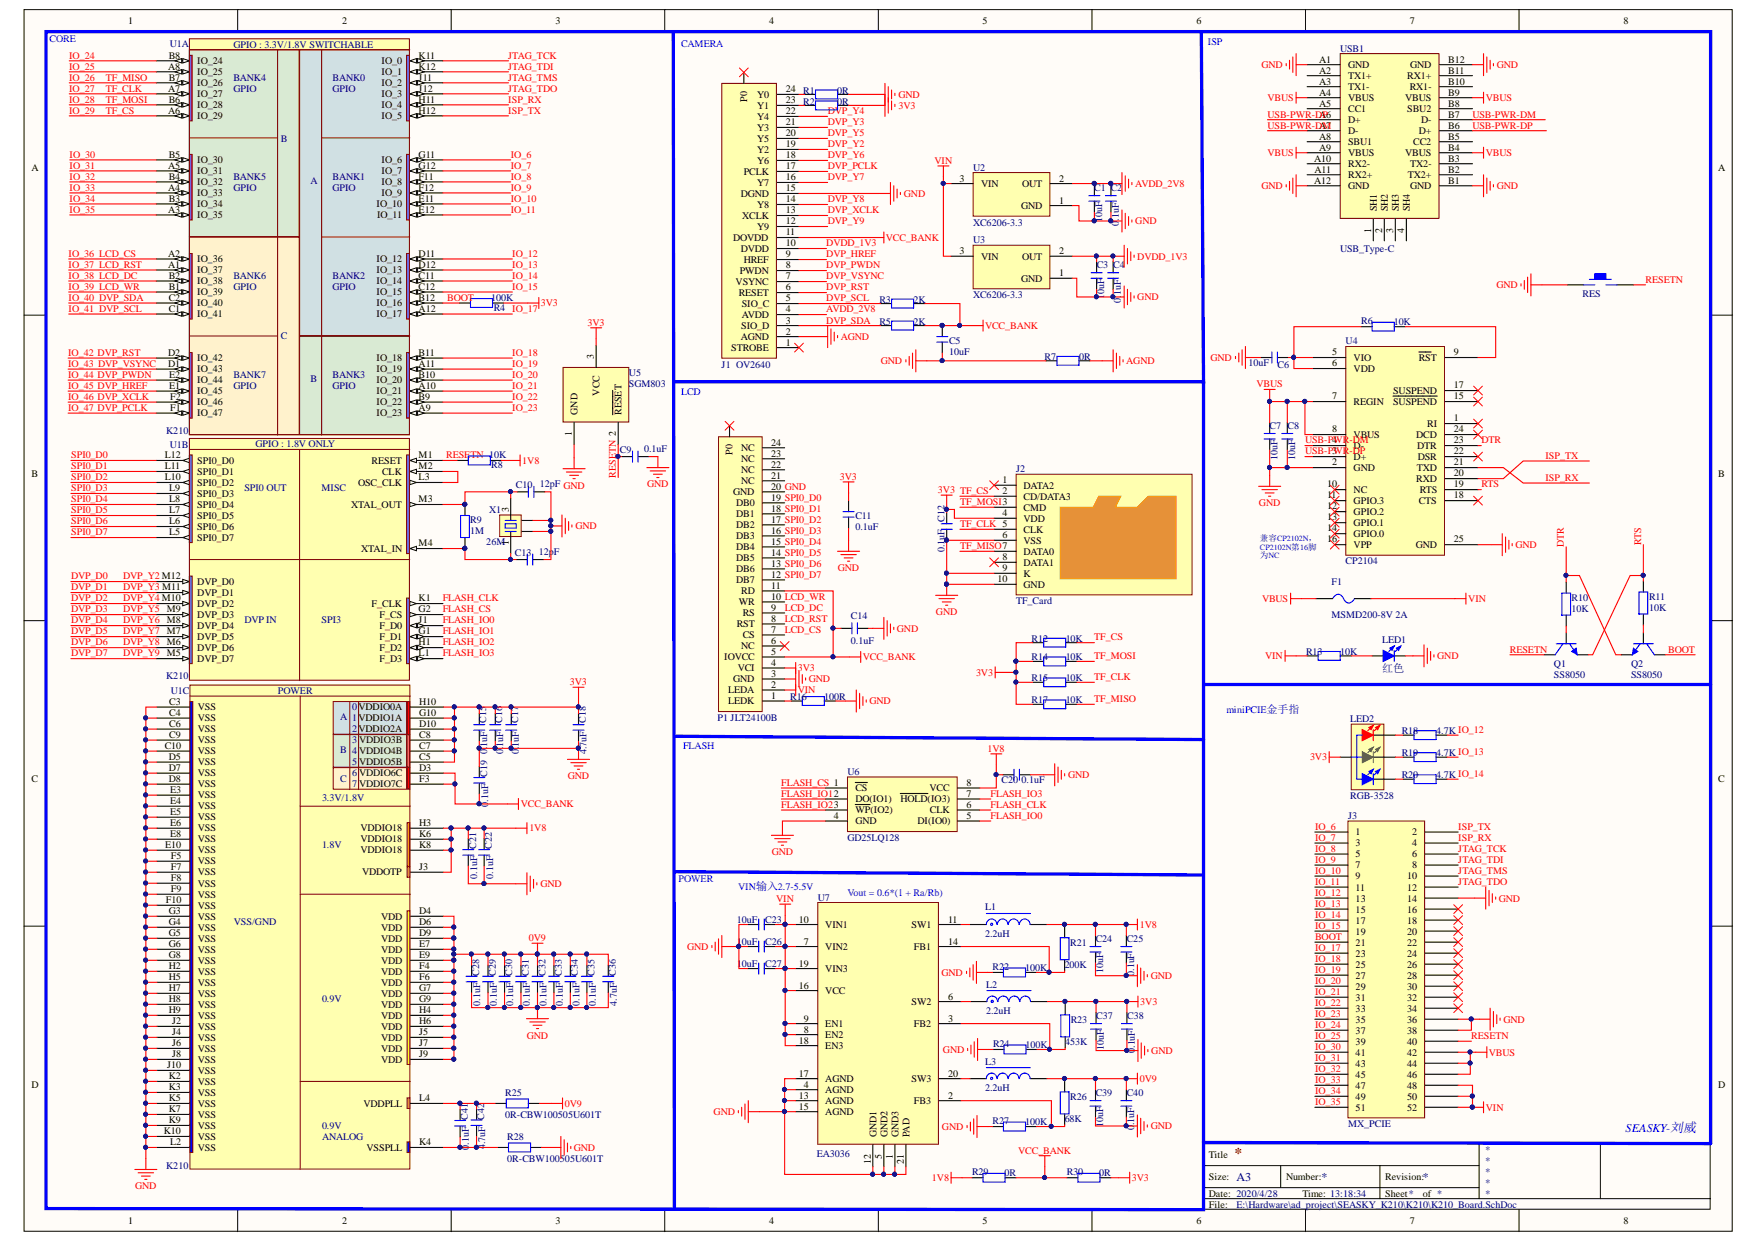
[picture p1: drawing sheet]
<svg xmlns="http://www.w3.org/2000/svg" width="297mm" height="210mm" viewBox="0 0 297 210" stroke-linecap="round" stroke-linejoin="round" font-family="sans-serif">
<defs><g id="words">
<text font-size="2.5" fill="#800000" x="208.5" y="195.6">*</text>
<text font-size="2" fill="#00f" x="274.5" y="191.2">SEASKY-刘威</text>
<g font-size="2" fill="#000080">
<text x="208.8" y="199.4">A3</text>
<text x="223.2" y="199.4">*</text>
<text x="240.3" y="199.4">*</text>
</g>
<text font-size="1.9" fill="#000080" x="233.4" y="113.5">红色</text>
<g font-size="1.7">
<text x="21.6" y="4.1">1</text>
<text x="57.8" y="4.1">2</text>
<text x="93.8" y="4.1">3</text>
<text x="129.9" y="4.1">4</text>
<text x="165.9" y="4.1">5</text>
<text x="202" y="4.1">6</text>
<text x="238.1" y="4.1">7</text>
<text x="274.2" y="4.1">8</text>
<text x="28.4" y="11.7">A8</text>
<text x="28.5" y="9.9">B8</text>
<text x="33.3" y="10.8">IO_24</text>
<text x="64.4" y="10.8">IO_0</text>
<text x="70.7" y="9.9">K11</text>
<text x="70.7" y="11.7">K12</text>
<text x="222.8" y="10.6">A1</text>
<text x="227.7" y="11.5">GND</text>
<text x="238.1" y="11.5">GND</text>
<text x="244.6" y="10.6">B12</text>
<text x="28.4" y="15.5">A7</text>
<text x="28.5" y="17.3">B6</text>
<text x="28.5" y="13.6">B7</text>
<text x="33.3" y="16.4">IO_27</text>
<text x="33.3" y="12.7">IO_25</text>
<text x="33.3" y="14.5">IO_26</text>
<text x="64.4" y="14.5">IO_2</text>
<text x="64.4" y="16.4">IO_3</text>
<text x="64.4" y="12.7">IO_1</text>
<text x="70.7" y="17.3">H11</text>
<text x="70.7" y="13.6">J11</text>
<text x="70.7" y="15.5">J12</text>
<text x="126.2" y="17.2" transform="rotate(-90 126.2 17.2)">P0</text>
<text x="127.9" y="16.5">Y0</text>
<text x="132.7" y="17.4">23</text>
<text x="132.7" y="15.5">24</text>
<text x="222.8" y="12.4">A2</text>
<text x="222.8" y="14.3">A3</text>
<text x="222.8" y="16.1">A4</text>
<text x="222.8" y="18">A5</text>
<text x="227.7" y="13.4">TX1+</text>
<text x="227.7" y="15.2">TX1-</text>
<text x="227.7" y="17.1">VBUS</text>
<text x="237.3" y="17.1">VBUS</text>
<text x="237.6" y="13.4">RX1+</text>
<text x="238.1" y="15.2">RX1-</text>
<text x="244.6" y="18">B8</text>
<text x="244.6" y="16.1">B9</text>
<text x="244.6" y="14.3">B10</text>
<text x="244.6" y="12.4">B11</text>
<text x="28.4" y="19.2">A6</text>
<text x="33.3" y="20.1">IO_29</text>
<text x="33.3" y="18.3">IO_28</text>
<text x="64.4" y="18.3">IO_4</text>
<text x="64.4" y="20.1">IO_5</text>
<text x="70.7" y="19.2">H12</text>
<text x="127.9" y="23.9">Y5</text>
<text x="127.9" y="22.1">Y3</text>
<text x="127.9" y="20.2">Y4</text>
<text x="127.9" y="18.3">Y1</text>
<text x="132.7" y="23">20</text>
<text x="132.7" y="21.1">21</text>
<text x="132.7" y="19.3">22</text>
<text x="222.8" y="23.6">A8</text>
<text x="223.9" y="21.7">7</text>
<text x="227.7" y="18.9">CC1</text>
<text x="227.7" y="20.8">D+</text>
<text x="227.7" y="22.6">D-</text>
<text x="237.6" y="18.9">SBU2</text>
<text x="239.6" y="22.6">D+</text>
<text x="240" y="20.8">D-</text>
<text x="244.6" y="23.6">B5</text>
<text x="244.6" y="21.7">B6</text>
<text x="244.6" y="19.9">B7</text>
<text x="5.3" y="28.9">A</text>
<text x="28.4" y="28.5">A5</text>
<text x="28.5" y="26.6">B5</text>
<text x="33.3" y="29.4">IO_31</text>
<text x="33.3" y="27.5">IO_30</text>
<text x="64.4" y="27.5">IO_6</text>
<text x="64.4" y="29.4">IO_7</text>
<text x="70.7" y="26.6">G11</text>
<text x="70.7" y="28.5">G12</text>
<text x="125.6" y="29.5">PCLK</text>
<text x="127.9" y="27.6">Y6</text>
<text x="127.9" y="25.8">Y2</text>
<text x="132.7" y="28.6">17</text>
<text x="132.7" y="26.7">18</text>
<text x="132.7" y="24.8">19</text>
<text x="221.9" y="27.3">A10</text>
<text x="222" y="29.1">A11</text>
<text x="222.8" y="25.4">A9</text>
<text x="227.7" y="24.5">SBU1</text>
<text x="227.7" y="26.4">VBUS</text>
<text x="227.7" y="28.2">RX2-</text>
<text x="237.3" y="26.4">VBUS</text>
<text x="238.1" y="28.2">TX2-</text>
<text x="238.7" y="24.5">CC2</text>
<text x="244.6" y="29.1">B2</text>
<text x="244.6" y="27.3">B3</text>
<text x="244.6" y="25.4">B4</text>
<text x="290.2" y="28.9">A</text>
<text x="28.4" y="35.9">A3</text>
<text x="28.4" y="32.2">A4</text>
<text x="28.5" y="34">B3</text>
<text x="28.5" y="30.3">B4</text>
<text x="33.3" y="33.1">IO_33</text>
<text x="33.3" y="35">IO_34</text>
<text x="33.3" y="31.3">IO_32</text>
<text x="63.6" y="35">IO_10</text>
<text x="64.4" y="31.3">IO_8</text>
<text x="64.4" y="33.1">IO_9</text>
<text x="70.7" y="34">E11</text>
<text x="70.7" y="35.9">E12</text>
<text x="70.7" y="30.3">F11</text>
<text x="70.7" y="32.2">F12</text>
<text x="125.1" y="33.2">DGND</text>
<text x="127.9" y="35.1">Y8</text>
<text x="127.9" y="31.3">Y7</text>
<text x="132.7" y="36">13</text>
<text x="132.7" y="34.1">14</text>
<text x="132.7" y="32.3">15</text>
<text x="132.7" y="30.4">16</text>
<text x="162" y="30.7">3</text>
<text x="165.7" y="31.6">VIN</text>
<text x="172.4" y="35.3">GND</text>
<text x="172.6" y="31.6">OUT</text>
<text x="178.9" y="34.4">1</text>
<text x="178.9" y="30.7">2</text>
<text x="221.9" y="31">A12</text>
<text x="227.7" y="30.1">RX2+</text>
<text x="227.7" y="31.9">GND</text>
<text x="232.5" y="35.7" transform="rotate(-90 232.5 35.7)">SH1</text>
<text x="234.3" y="35.7" transform="rotate(-90 234.3 35.7)">SH2</text>
<text x="236.2" y="35.7" transform="rotate(-90 236.2 35.7)">SH3</text>
<text x="237.7" y="30.1">TX2+</text>
<text x="238.1" y="35.7" transform="rotate(-90 238.1 35.7)">SH4</text>
<text x="238.1" y="31.9">GND</text>
<text x="244.6" y="31">B1</text>
<text x="33.3" y="36.8">IO_35</text>
<text x="63.7" y="36.8">IO_11</text>
<text x="123.8" y="40.6">DOVDD</text>
<text x="125.3" y="36.9">XCLK</text>
<text x="127.9" y="38.8">Y9</text>
<text x="132.7" y="41.6">10</text>
<text x="132.7" y="39.7">11</text>
<text x="132.7" y="37.8">12</text>
<text x="231.5" y="39.3" transform="rotate(-90 231.5 39.3)">1</text>
<text x="233.4" y="39.3" transform="rotate(-90 233.4 39.3)">2</text>
<text x="235.3" y="39.3" transform="rotate(-90 235.3 39.3)">3</text>
<text x="237.1" y="39.3" transform="rotate(-90 237.1 39.3)">4</text>
<text x="28.4" y="45.2">A1</text>
<text x="28.4" y="43.3">A2</text>
<text x="28.5" y="47.1">B2</text>
<text x="33.3" y="46.1">IO_37</text>
<text x="33.3" y="44.3">IO_36</text>
<text x="33.3" y="48">IO_38</text>
<text x="63.6" y="48">IO_14</text>
<text x="63.6" y="44.3">IO_12</text>
<text x="63.6" y="46.1">IO_13</text>
<text x="70.7" y="47.1">C11</text>
<text x="70.7" y="43.3">D11</text>
<text x="70.7" y="45.2">D12</text>
<text x="124.9" y="46.2">PWDN</text>
<text x="125.1" y="42.5">DVDD</text>
<text x="125.6" y="44.4">HREF</text>
<text x="132.7" y="47.1">7</text>
<text x="132.7" y="45.3">8</text>
<text x="132.7" y="43.4">9</text>
<text x="162" y="42.9">3</text>
<text x="165.7" y="43.8">VIN</text>
<text x="172.4" y="47.6">GND</text>
<text x="172.6" y="43.8">OUT</text>
<text x="178.9" y="46.6">1</text>
<text x="178.9" y="42.9">2</text>
<text x="28.5" y="48.9">B1</text>
<text x="28.5" y="52.6">C1</text>
<text x="28.5" y="50.8">C2</text>
<text x="33.3" y="49.8">IO_39</text>
<text x="33.3" y="53.6">IO_41</text>
<text x="33.3" y="51.7">IO_40</text>
<text x="63.6" y="53.6">IO_17</text>
<text x="63.6" y="51.7">IO_16</text>
<text x="63.6" y="49.8">IO_15</text>
<text x="70.7" y="52.6">A12</text>
<text x="70.7" y="50.8">B12</text>
<text x="70.7" y="48.9">C12</text>
<text x="124.2" y="48.1">VSYNC</text>
<text x="124.7" y="49.9">RESET</text>
<text x="125.2" y="53.6">AVDD</text>
<text x="125.2" y="51.8">SIO_C</text>
<text x="132.7" y="52.7">4</text>
<text x="132.7" y="50.9">5</text>
<text x="132.7" y="49">6</text>
<text x="123.5" y="59.3">STROBE</text>
<text x="125.1" y="57.4">AGND</text>
<text x="125.2" y="55.6">SIO_D</text>
<text x="132.7" y="58.4">1</text>
<text x="132.7" y="56.5">2</text>
<text x="132.7" y="54.7">3</text>
<text x="225" y="60">5</text>
<text x="245.5" y="60">9</text>
<text x="28.4" y="61.9">D1</text>
<text x="28.4" y="60.1">D2</text>
<text x="28.6" y="65.6">E1</text>
<text x="28.6" y="63.8">E2</text>
<text x="33.3" y="62.9">IO_43</text>
<text x="33.3" y="61">IO_42</text>
<text x="33.3" y="64.7">IO_44</text>
<text x="63.6" y="62.9">IO_19</text>
<text x="63.6" y="64.7">IO_20</text>
<text x="63.6" y="61">IO_18</text>
<text x="70.7" y="65.6">A10</text>
<text x="70.7" y="61.9">A11</text>
<text x="70.7" y="63.8">B10</text>
<text x="70.7" y="60.1">B11</text>
<text x="100.3" y="60.6" transform="rotate(-90 100.3 60.6)">3</text>
<text x="225" y="61.8">6</text>
<text x="228.6" y="60.9">VIO</text>
<text x="228.6" y="62.8">VDD</text>
<text x="239.6" y="60.9">RST</text>
<text x="245.5" y="65.6">17</text>
<text x="28.8" y="69.4">F1</text>
<text x="28.8" y="67.5">F2</text>
<text x="33.3" y="66.6">IO_45</text>
<text x="33.3" y="70.3">IO_47</text>
<text x="33.3" y="68.4">IO_46</text>
<text x="63.6" y="70.3">IO_23</text>
<text x="63.6" y="66.6">IO_21</text>
<text x="63.6" y="68.4">IO_22</text>
<text x="70.7" y="69.4">A9</text>
<text x="70.7" y="67.5">B9</text>
<text x="97.5" y="70" transform="rotate(-90 97.5 70)">GND</text>
<text x="101.2" y="66.8" transform="rotate(-90 101.2 66.8)">VCC</text>
<text x="104.9" y="70" transform="rotate(-90 104.9 70)">RESET</text>
<text x="225" y="67.4">7</text>
<text x="228.6" y="68.3">REGIN</text>
<text x="235.3" y="66.5">SUSPEND</text>
<text x="235.3" y="68.3">SUSPEND</text>
<text x="245.5" y="67.4">15</text>
<text x="245.5" y="71.1">1</text>
<text x="27.8" y="77.4">L12</text>
<text x="70.7" y="77.4">M1</text>
<text x="96.6" y="73.7" transform="rotate(-90 96.6 73.7)">1</text>
<text x="123.7" y="76.8" transform="rotate(-90 123.7 76.8)">P0</text>
<text x="125.2" y="76.2">NC</text>
<text x="130.2" y="77.1">23</text>
<text x="130.2" y="75.3">24</text>
<text x="225" y="73">8</text>
<text x="225" y="74.9">4</text>
<text x="225" y="76.7">3</text>
<text x="228.6" y="73.9">VBUS</text>
<text x="228.6" y="75.8">D-</text>
<text x="228.6" y="77.6">D+</text>
<text x="239.2" y="73.9">DCD</text>
<text x="239.3" y="75.8">DTR</text>
<text x="239.4" y="77.6">DSR</text>
<text x="241" y="72.1">RI</text>
<text x="245.5" y="73">24</text>
<text x="245.5" y="74.9">23</text>
<text x="245.5" y="76.7">22</text>
<text x="5.3" y="80.5">B</text>
<text x="27.8" y="81.1">L10</text>
<text x="27.8" y="79.2">L11</text>
<text x="28.6" y="83">L9</text>
<text x="33.3" y="83.9">SPI0_D3</text>
<text x="33.3" y="82">SPI0_D2</text>
<text x="33.3" y="80.2">SPI0_D1</text>
<text x="33.3" y="78.3">SPI0_D0</text>
<text x="60.5" y="82">OSC_CLK</text>
<text x="62.7" y="78.3">RESET</text>
<text x="64.5" y="80.2">CLK</text>
<text x="70.7" y="81.1">L3</text>
<text x="70.7" y="79.2">M2</text>
<text x="123.8" y="83.6">GND</text>
<text x="125.2" y="81.8">NC</text>
<text x="125.2" y="79.9">NC</text>
<text x="125.2" y="78.1">NC</text>
<text x="130.2" y="82.7">20 GND</text>
<text x="130.2" y="80.9">21</text>
<text x="130.2" y="79">22</text>
<text x="169.3" y="81.6">1</text>
<text x="169.3" y="83.5">2</text>
<text x="172.9" y="82.5">DATA2</text>
<text x="224.1" y="82.3">10</text>
<text x="225" y="78.6">2</text>
<text x="228.6" y="79.5">GND</text>
<text x="228.6" y="83.2">NC</text>
<text x="239.2" y="81.4">RXD</text>
<text x="239.2" y="79.5">TXD</text>
<text x="239.8" y="83.2">RTS</text>
<text x="245.5" y="78.6">21</text>
<text x="245.5" y="80.4">20</text>
<text x="245.5" y="82.3">19</text>
<text x="290.2" y="80.5">B</text>
<text x="28.6" y="88.5">L6</text>
<text x="28.6" y="86.7">L7</text>
<text x="28.6" y="84.8">L8</text>
<text x="33.3" y="89.5">SPI0_D6</text>
<text x="33.3" y="87.6">SPI0_D5</text>
<text x="33.3" y="85.7">SPI0_D4</text>
<text x="59.3" y="85.7">XTAL_OUT</text>
<text x="70.7" y="84.8">M3</text>
<text x="85.9" y="86.4" transform="rotate(-90 85.9 86.4)">3</text>
<text x="124.3" y="89.2">DB2</text>
<text x="124.3" y="87.4">DB1</text>
<text x="124.3" y="85.5">DB0</text>
<text x="130.2" y="88.3">17 SPI0_D2</text>
<text x="130.2" y="86.4">18 SPI0_D1</text>
<text x="130.2" y="84.6">19 SPI0_D0</text>
<text x="169.3" y="87.2">4</text>
<text x="172.9" y="84.4">CD/DATA3</text>
<text x="172.9" y="86.3">CMD</text>
<text x="172.9" y="88.1">VDD</text>
<text x="172.9" y="90">CLK</text>
<text x="224.1" y="84.1">11</text>
<text x="224.1" y="86">12</text>
<text x="224.1" y="87.9">13</text>
<text x="224.1" y="89.7">14</text>
<text x="228.6" y="85.1">GPIO.3</text>
<text x="228.6" y="86.9">GPIO.2</text>
<text x="228.6" y="88.8">GPIO.1</text>
<text x="239.6" y="85.1">CTS</text>
<text x="245.5" y="84.1">18</text>
<text x="28.6" y="90.4">L5</text>
<text x="33.3" y="91.3">SPI0_D7</text>
<text x="61" y="93.2">XTAL_IN</text>
<text x="70.7" y="92.3">M4</text>
<text x="85.9" y="92.1" transform="rotate(-90 85.9 92.1)">1</text>
<text x="124.3" y="94.8">DB5</text>
<text x="124.3" y="92.9">DB4</text>
<text x="124.3" y="91.1">DB3</text>
<text x="130.2" y="95.7">13 SPI0_D6</text>
<text x="130.2" y="93.9">14 SPI0_D5</text>
<text x="130.2" y="92">15 SPI0_D4</text>
<text x="130.2" y="90.1">16 SPI0_D3</text>
<text x="169.3" y="90.9">6</text>
<text x="169.3" y="94.6">8</text>
<text x="172.9" y="91.8">VSS</text>
<text x="172.9" y="93.7">DATA0</text>
<text x="172.9" y="95.5">DATA1</text>
<text x="224.1" y="91.6">16</text>
<text x="228.6" y="90.6">GPIO.0</text>
<text x="228.6" y="92.5">VPP</text>
<text x="239.1" y="92.5">GND</text>
<text x="245.5" y="91.6">25</text>
<text x="33.3" y="100.6">DVP_D1</text>
<text x="33.3" y="98.8">DVP_D0</text>
<text x="70.7" y="101.5">K1</text>
<text x="124.3" y="98.5">DB7</text>
<text x="124.3" y="96.6">DB6</text>
<text x="125.2" y="100.4">RD</text>
<text x="130.2" y="101.3">10 LCD_WR</text>
<text x="130.2" y="99.4">11</text>
<text x="130.2" y="97.6">12 SPI0_D7</text>
<text x="168.5" y="98.3">10</text>
<text x="169.3" y="96.5">9</text>
<text x="172.9" y="97.4">K</text>
<text x="172.9" y="99.3">GND</text>
<text x="33.3" y="106.2">DVP_D4</text>
<text x="33.3" y="104.3">DVP_D3</text>
<text x="33.3" y="102.5">DVP_D2</text>
<text x="62.7" y="102.5">F_CLK</text>
<text x="64.1" y="104.3">F_CS</text>
<text x="64.1" y="106.2">F_D0</text>
<text x="70.7" y="107.1">G1</text>
<text x="70.7" y="103.4">G2</text>
<text x="70.7" y="105.3">J1</text>
<text x="124.4" y="105.9">RST</text>
<text x="124.7" y="102.2">WR</text>
<text x="125.4" y="107.8">CS</text>
<text x="125.4" y="104.1">RS</text>
<text x="130.2" y="106.9">7</text>
<text x="130.2" y="105">8</text>
<text x="130.2" y="103.2">9</text>
<text x="33.3" y="111.8">DVP_D7</text>
<text x="33.3" y="109.9">DVP_D6</text>
<text x="33.3" y="108.1">DVP_D5</text>
<text x="64.1" y="108.1">F_D1</text>
<text x="64.1" y="109.9">F_D2</text>
<text x="64.1" y="111.8">F_D3</text>
<text x="70.7" y="109">H1</text>
<text x="70.7" y="110.8">L1</text>
<text x="122.3" y="111.5">IOVCC</text>
<text x="124.6" y="113.4">VCI</text>
<text x="125.2" y="109.7">NC</text>
<text x="130.2" y="112.4">4</text>
<text x="130.2" y="110.6">5</text>
<text x="130.2" y="108.7">6</text>
<text x="28.6" y="119">C3</text>
<text x="33.4" y="120">VSS</text>
<text x="70.8" y="119">H10</text>
<text x="123" y="119">LEDK</text>
<text x="123" y="117.1">LEDA</text>
<text x="123.8" y="115.2">GND</text>
<text x="130.2" y="118">1</text>
<text x="130.2" y="116.2">2</text>
<text x="130.2" y="114.3">3</text>
<text x="28.6" y="120.9">C4</text>
<text x="28.6" y="122.8">C6</text>
<text x="28.6" y="124.6">C9</text>
<text x="33.4" y="121.8">VSS</text>
<text x="33.4" y="123.7">VSS</text>
<text x="33.4" y="125.5">VSS</text>
<text x="60.6" y="125.5">VDDIO3B</text>
<text x="70.8" y="124.6">C8</text>
<text x="70.8" y="122.8">D10</text>
<text x="70.8" y="120.9">G10</text>
<text x="27.8" y="126.5">C10</text>
<text x="28.5" y="128.3">D5</text>
<text x="28.5" y="130.2">D7</text>
<text x="33.4" y="127.4">VSS</text>
<text x="33.4" y="129.3">VSS</text>
<text x="33.4" y="131.1">VSS</text>
<text x="60.6" y="129.3">VDDIO5B</text>
<text x="60.6" y="127.4">VDDIO4B</text>
<text x="60.6" y="131.1">VDDIO6C</text>
<text x="70.8" y="128.3">C5</text>
<text x="70.8" y="126.5">C7</text>
<text x="70.8" y="130.2">D3</text>
<text x="5.3" y="132.1">C</text>
<text x="28.5" y="132">D8</text>
<text x="28.8" y="133.9">E3</text>
<text x="28.8" y="135.8">E4</text>
<text x="28.8" y="137.6">E5</text>
<text x="33.4" y="133">VSS</text>
<text x="33.4" y="134.8">VSS</text>
<text x="33.4" y="136.7">VSS</text>
<text x="60.6" y="133">VDDIO7C</text>
<text x="70.8" y="132">F3</text>
<text x="144.4" y="133.7">CS</text>
<text x="144.4" y="135.5">DO(IO1)</text>
<text x="144.4" y="137.4">WP(IO2)</text>
<text x="152.1" y="135.5">HOLD(IO3)</text>
<text x="157" y="133.7">VCC</text>
<text x="157" y="137.4">CLK</text>
<text x="163.2" y="136.4">6</text>
<text x="163.2" y="134.6">7</text>
<text x="163.2" y="132.7">8</text>
<text x="290.2" y="132.1">C</text>
<text x="27.9" y="143.2">E10</text>
<text x="28.8" y="139.5">E6</text>
<text x="28.8" y="141.3">E8</text>
<text x="33.4" y="138.6">VSS</text>
<text x="33.4" y="140.4">VSS</text>
<text x="33.4" y="142.3">VSS</text>
<text x="60.9" y="140.4">VDDIO18</text>
<text x="60.9" y="142.3">VDDIO18</text>
<text x="70.8" y="139.5">H3</text>
<text x="70.8" y="141.3">K6</text>
<text x="70.8" y="143.2">K8</text>
<text x="140.8" y="138.3">4</text>
<text x="144.4" y="139.2">GND</text>
<text x="154.9" y="139.2">DI(IO0)</text>
<text x="163.2" y="138.3">5</text>
<text x="228.9" y="141.1">1</text>
<text x="228.9" y="142.9">3</text>
<text x="238.5" y="141.1">2</text>
<text x="238.5" y="142.9">4</text>
<text x="28.8" y="145.1">F5</text>
<text x="28.8" y="146.9">F7</text>
<text x="28.8" y="148.8">F8</text>
<text x="33.4" y="144.1">VSS</text>
<text x="33.4" y="146">VSS</text>
<text x="33.4" y="147.8">VSS</text>
<text x="33.4" y="149.7">VSS</text>
<text x="60.9" y="144.1">VDDIO18</text>
<text x="61.1" y="147.8">VDDOTP</text>
<text x="70.8" y="146.9">J3</text>
<text x="228.9" y="144.8">5</text>
<text x="228.9" y="146.7">7</text>
<text x="228.9" y="148.5">9</text>
<text x="237.6" y="148.5">10</text>
<text x="238.5" y="144.8">6</text>
<text x="238.5" y="146.7">8</text>
<text x="28" y="152.5">F10</text>
<text x="28.5" y="154.3">G3</text>
<text x="28.8" y="150.6">F9</text>
<text x="33.4" y="151.6">VSS</text>
<text x="33.4" y="153.4">VSS</text>
<text x="33.4" y="155.3">VSS</text>
<text x="64.4" y="155.3">VDD</text>
<text x="70.8" y="154.3">D4</text>
<text x="134.9" y="155.8">10</text>
<text x="160.1" y="155.8">11</text>
<text x="228.9" y="150.4">11</text>
<text x="228.9" y="152.2">13</text>
<text x="228.9" y="154.1">15</text>
<text x="228.9" y="156">17</text>
<text x="237.6" y="150.4">12</text>
<text x="237.6" y="152.2">14</text>
<text x="237.6" y="154.1">16</text>
<text x="237.6" y="156">18</text>
<text x="28.5" y="156.2">G4</text>
<text x="28.5" y="158.1">G5</text>
<text x="28.5" y="159.9">G6</text>
<text x="28.5" y="161.8">G8</text>
<text x="33.4" y="157.1">VSS</text>
<text x="33.4" y="159">VSS</text>
<text x="33.4" y="160.9">VSS</text>
<text x="64.4" y="157.1">VDD</text>
<text x="64.4" y="159">VDD</text>
<text x="64.4" y="160.9">VDD</text>
<text x="70.8" y="156.2">D6</text>
<text x="70.8" y="158.1">D9</text>
<text x="70.8" y="159.9">E7</text>
<text x="70.8" y="161.8">E9</text>
<text x="135.7" y="159.5">7</text>
<text x="139.4" y="156.7">VIN1</text>
<text x="139.4" y="160.4">VIN2</text>
<text x="153.9" y="156.7">SW1</text>
<text x="154.3" y="160.4">FB1</text>
<text x="160.1" y="159.5">14</text>
<text x="228.9" y="157.8">19</text>
<text x="228.9" y="159.7">21</text>
<text x="228.9" y="161.5">23</text>
<text x="237.6" y="157.8">20</text>
<text x="237.6" y="159.7">22</text>
<text x="237.6" y="161.5">24</text>
<text x="28.5" y="163.6">H2</text>
<text x="28.5" y="165.5">H5</text>
<text x="28.5" y="167.4">H7</text>
<text x="33.4" y="162.7">VSS</text>
<text x="33.4" y="164.6">VSS</text>
<text x="33.4" y="166.4">VSS</text>
<text x="64.4" y="162.7">VDD</text>
<text x="64.4" y="164.6">VDD</text>
<text x="64.4" y="166.4">VDD</text>
<text x="70.8" y="163.6">F4</text>
<text x="70.8" y="165.5">F6</text>
<text x="70.8" y="167.4">G7</text>
<text x="134.9" y="163.2">19</text>
<text x="134.9" y="166.9">16</text>
<text x="139.4" y="164.1">VIN3</text>
<text x="139.4" y="167.9">VCC</text>
<text x="228.9" y="163.4">25</text>
<text x="228.9" y="165.2">27</text>
<text x="228.9" y="167.1">29</text>
<text x="237.6" y="163.4">26</text>
<text x="237.6" y="165.2">28</text>
<text x="237.6" y="167.1">30</text>
<text x="28.5" y="169.2">H8</text>
<text x="28.5" y="171.1">H9</text>
<text x="29.1" y="172.9">J2</text>
<text x="33.4" y="168.3">VSS</text>
<text x="33.4" y="170.1">VSS</text>
<text x="33.4" y="172">VSS</text>
<text x="33.4" y="173.9">VSS</text>
<text x="64.4" y="168.3">VDD</text>
<text x="64.4" y="170.1">VDD</text>
<text x="64.4" y="172">VDD</text>
<text x="64.4" y="173.9">VDD</text>
<text x="70.8" y="169.2">G9</text>
<text x="70.8" y="171.1">H4</text>
<text x="70.8" y="172.9">H6</text>
<text x="135.7" y="172.5">9</text>
<text x="139.4" y="173.4">EN1</text>
<text x="153.9" y="169.7">SW2</text>
<text x="154.3" y="173.4">FB2</text>
<text x="160.1" y="168.8">6</text>
<text x="160.1" y="172.5">3</text>
<text x="228.9" y="169">31</text>
<text x="228.9" y="170.8">33</text>
<text x="228.9" y="172.7">35</text>
<text x="237.6" y="169">32</text>
<text x="237.6" y="170.8">34</text>
<text x="237.6" y="172.7">36</text>
<text x="29.1" y="174.8">J4</text>
<text x="29.1" y="176.7">J6</text>
<text x="29.1" y="178.5">J8</text>
<text x="33.4" y="175.7">VSS</text>
<text x="33.4" y="177.6">VSS</text>
<text x="33.4" y="179.4">VSS</text>
<text x="64.4" y="175.7">VDD</text>
<text x="64.4" y="177.6">VDD</text>
<text x="64.4" y="179.4">VDD</text>
<text x="70.8" y="174.8">J5</text>
<text x="70.8" y="176.7">J7</text>
<text x="70.8" y="178.5">J9</text>
<text x="134.9" y="176.2">18</text>
<text x="135.7" y="174.4">8</text>
<text x="139.4" y="175.3">EN2</text>
<text x="139.4" y="177.2">EN3</text>
<text x="228.9" y="174.5">37</text>
<text x="228.9" y="176.4">39</text>
<text x="228.9" y="178.3">41</text>
<text x="237.6" y="174.5">38</text>
<text x="237.6" y="176.4">40</text>
<text x="237.6" y="178.3">42</text>
<text x="5.3" y="183.7">D</text>
<text x="28.2" y="180.4">J10</text>
<text x="28.5" y="182.2">K2</text>
<text x="28.5" y="184.1">K3</text>
<text x="28.5" y="185.9">K5</text>
<text x="33.4" y="181.3">VSS</text>
<text x="33.4" y="183.2">VSS</text>
<text x="33.4" y="185">VSS</text>
<text x="70.8" y="185.9">L4</text>
<text x="134.9" y="181.8">17</text>
<text x="134.9" y="185.5">13</text>
<text x="135.7" y="183.7">4</text>
<text x="139.4" y="182.7">AGND</text>
<text x="139.4" y="184.6">AGND</text>
<text x="153.9" y="182.7">SW3</text>
<text x="160.1" y="181.8">20</text>
<text x="160.1" y="185.5">2</text>
<text x="228.9" y="180.1">43</text>
<text x="228.9" y="182">45</text>
<text x="228.9" y="183.8">47</text>
<text x="228.9" y="185.7">49</text>
<text x="237.6" y="180.1">44</text>
<text x="237.6" y="182">46</text>
<text x="237.6" y="183.8">48</text>
<text x="237.6" y="185.7">50</text>
<text x="290.2" y="183.7">D</text>
<text x="27.7" y="191.5">K10</text>
<text x="28.5" y="187.8">K7</text>
<text x="28.5" y="189.7">K9</text>
<text x="33.4" y="186.9">VSS</text>
<text x="33.4" y="188.7">VSS</text>
<text x="33.4" y="190.6">VSS</text>
<text x="61.4" y="186.9">VDDPLL</text>
<text x="134.9" y="187.4">15</text>
<text x="139.4" y="186.5">AGND</text>
<text x="139.4" y="188.3">AGND</text>
<text x="154.3" y="186.5">FB3</text>
<text x="228.9" y="187.5">51</text>
<text x="237.6" y="187.5">52</text>
<text x="28.8" y="193.4">L2</text>
<text x="33.4" y="192.4">VSS</text>
<text x="33.4" y="194.3">VSS</text>
<text x="61.9" y="194.3">VSSPLL</text>
<text x="70.8" y="193.4">K4</text>
<text x="147.1" y="196.5" transform="rotate(-90 147.1 196.5)">12</text>
<text x="148" y="192" transform="rotate(-90 148 192)">GND1</text>
<text x="148.9" y="195.7" transform="rotate(-90 148.9 195.7)">5</text>
<text x="149.9" y="192" transform="rotate(-90 149.9 192)">GND2</text>
<text x="150.8" y="195.7" transform="rotate(-90 150.8 195.7)">1</text>
<text x="151.7" y="192" transform="rotate(-90 151.7 192)">GND3</text>
<text x="152.6" y="196.5" transform="rotate(-90 152.6 196.5)">21</text>
<text x="153.6" y="192" transform="rotate(-90 153.6 192)">PAD</text>
<text x="204.1" y="195.6">Title</text>
<text x="204.1" y="199.3">Size:</text>
<text x="204.1" y="202.1">Date: 2020/4/28</text>
<text x="204.1" y="203.9">File:</text>
<text x="217.2" y="199.3">Number:</text>
<text x="220" y="202.1">Time: 13:18:34</text>
<text x="233.9" y="199.3">Revision:</text>
<text x="233.9" y="202.1">Sheet*</text>
<text x="240.3" y="202.1">of *</text>
<text x="21.6" y="206.7">1</text>
<text x="57.8" y="206.7">2</text>
<text x="93.8" y="206.7">3</text>
<text x="129.9" y="206.7">4</text>
<text x="165.9" y="206.7">5</text>
<text x="202" y="206.7">6</text>
<text x="238.1" y="206.7">7</text>
<text x="274.2" y="206.7">8</text>
</g>
<g font-size="1.7" fill="#00f">
<text x="8.4" y="7">CORE</text>
<text x="115" y="7.9">CAMERA</text>
<text x="204" y="7.6">ISP</text>
<text x="115" y="66.7">LCD</text>
<text x="207.1" y="120.5">miniPCIE金手指</text>
<text x="115.4" y="126.6">FLASH</text>
<text x="114.6" y="149">POWER</text>
<text x="124.7" y="150.2">VIN输入2.7-5.5V</text>
<text x="143.1" y="151.3">Vout = 0.6*(1 + Ra/Rb)</text>
</g>
<g font-size="1.7" fill="#f00">
<text x="11.7" y="9.9">IO_24</text>
<text x="11.7" y="11.7">IO_25</text>
<text x="85.8" y="9.9">JTAG_TCK</text>
<text x="85.8" y="11.7">JTAG_TDI</text>
<text x="213" y="11.5">GND</text>
<text x="252.8" y="11.5">GND</text>
<text x="11.7" y="13.6">IO_26</text>
<text x="11.7" y="15.5">IO_27</text>
<text x="11.7" y="17.3">IO_28</text>
<text x="17.8" y="15.5">TF_CLK</text>
<text x="17.8" y="13.6">TF_MISO</text>
<text x="17.8" y="17.3">TF_MOSI</text>
<text x="85.8" y="13.6">JTAG_TMS</text>
<text x="85.8" y="15.5">JTAG_TDO</text>
<text x="85.8" y="17.3">ISP_RX</text>
<text x="151.7" y="16.5">GND</text>
<text x="214" y="17.1">VBUS</text>
<text x="250.9" y="17.1">VBUS</text>
<text x="11.7" y="19.2">IO_29</text>
<text x="17.8" y="19.2">TF_CS</text>
<text x="85.8" y="19.2">ISP_TX</text>
<text x="139.8" y="19.3">DVP_Y4</text>
<text x="139.8" y="21.1">DVP_Y3</text>
<text x="139.8" y="23">DVP_Y5</text>
<text x="151.7" y="18.3">3V3</text>
<text x="214" y="21.7">USB-PWR-DAM</text>
<text x="214" y="19.9">USB-PWR-DAP6</text>
<text x="248.6" y="19.9">USB-PWR-DM</text>
<text x="248.6" y="21.7">USB-PWR-DP</text>
<text x="11.8" y="26.6">IO_30</text>
<text x="11.8" y="28.5">IO_31</text>
<text x="86.3" y="26.6">IO_6</text>
<text x="86.3" y="28.5">IO_7</text>
<text x="139.8" y="24.8">DVP_Y2</text>
<text x="139.8" y="26.7">DVP_Y6</text>
<text x="139.8" y="28.6">DVP_PCLK</text>
<text x="157.8" y="27.6">VIN</text>
<text x="214" y="26.4">VBUS</text>
<text x="250.9" y="26.4">VBUS</text>
<text x="11.8" y="30.3">IO_32</text>
<text x="11.8" y="32.2">IO_33</text>
<text x="11.8" y="34">IO_34</text>
<text x="11.8" y="35.9">IO_35</text>
<text x="86.3" y="30.3">IO_8</text>
<text x="86.3" y="32.2">IO_9</text>
<text x="86.3" y="34">IO_10</text>
<text x="86.3" y="35.9">IO_11</text>
<text x="139.8" y="30.4">DVP_Y7</text>
<text x="139.8" y="34.1">DVP_Y8</text>
<text x="139.8" y="36">DVP_XCLK</text>
<text x="152.6" y="33.2">GND</text>
<text x="191.7" y="31.6">AVDD_2V8</text>
<text x="213" y="31.9">GND</text>
<text x="252.8" y="31.9">GND</text>
<text x="139.5" y="41.6">DVDD_1V3</text>
<text x="139.8" y="37.8">DVP_Y9</text>
<text x="149.6" y="40.6">VCC_BANK</text>
<text x="191.7" y="37.8">GND</text>
<text x="11.6" y="43.3">IO_36 LCD_CS</text>
<text x="11.6" y="45.2">IO_37 LCD_RST</text>
<text x="11.6" y="47.1">IO_38 LCD_DC</text>
<text x="86.5" y="43.3">IO_12</text>
<text x="86.5" y="45.2">IO_13</text>
<text x="86.5" y="47.1">IO_14</text>
<text x="139.5" y="43.4">DVP_HREF</text>
<text x="139.5" y="45.3">DVP_PWDN</text>
<text x="139.5" y="47.1">DVP_VSYNC</text>
<text x="192.1" y="43.8">DVDD_1V3</text>
<text x="277.9" y="47.7">RESETN</text>
<text x="11.6" y="48.9">IO_39 LCD_WR</text>
<text x="11.6" y="50.8">IO_40 DVP_SDA</text>
<text x="11.6" y="52.6">IO_41 DVP_SCL</text>
<text x="75.5" y="50.8">BOOT</text>
<text x="86.5" y="48.9">IO_15</text>
<text x="91.3" y="51.7">3V3</text>
<text x="139.5" y="52.7">AVDD_2V8</text>
<text x="139.5" y="50.9">DVP_SCL</text>
<text x="139.5" y="49">DVP_RST</text>
<text x="192.1" y="50.7">GND</text>
<text x="252.7" y="48.7">GND</text>
<text x="99.2" y="55">3V3</text>
<text x="139.5" y="54.7">DVP_SDA</text>
<text x="142" y="57.4">AGND</text>
<text x="166.3" y="55.6">VCC_BANK</text>
<text x="11.5" y="60.1">IO_42 DVP_RST</text>
<text x="11.5" y="61.9">IO_43 DVP_VSYNC</text>
<text x="11.5" y="63.8">IO_44 DVP_PWDN</text>
<text x="11.5" y="65.6">IO_45 DVP_HREF</text>
<text x="86.5" y="60.1">IO_18</text>
<text x="86.5" y="61.9">IO_19</text>
<text x="86.5" y="63.8">IO_20</text>
<text x="86.5" y="65.6">IO_21</text>
<text x="148.8" y="61.5">GND</text>
<text x="190.2" y="61.5">AGND</text>
<text x="204.4" y="60.9">GND</text>
<text x="212.2" y="65.4">VBUS</text>
<text x="11.5" y="67.5">IO_46 DVP_XCLK</text>
<text x="11.5" y="69.4">IO_47 DVP_PCLK</text>
<text x="86.5" y="67.5">IO_22</text>
<text x="86.5" y="69.4">IO_23</text>
<text x="12" y="77.4">SPI0_D0</text>
<text x="75.4" y="77.4">RESETN 10K</text>
<text x="220.4" y="76.7">USB-PWR-DP</text>
<text x="220.4" y="74.9">USB-PWR-DM</text>
<text x="250.2" y="74.9">DTR</text>
<text x="261" y="77.5">ISP_TX</text>
<text x="12" y="79.2">SPI0_D1</text>
<text x="12" y="81.1">SPI0_D2</text>
<text x="12" y="83">SPI0_D3</text>
<text x="88.2" y="78.3">1V8</text>
<text x="104" y="80.7" transform="rotate(-90 104 80.7)">RESETN 2</text>
<text x="109.3" y="82.3">GND</text>
<text x="141.8" y="81">3V3</text>
<text x="158.4" y="83.2">3V3 TF_CS</text>
<text x="250.2" y="82.3">RTS</text>
<text x="261" y="81.2">ISP_RX</text>
<text x="12" y="84.8">SPI0_D4</text>
<text x="12" y="86.7">SPI0_D5</text>
<text x="12" y="88.5">SPI0_D6</text>
<text x="97.2" y="89.4">GND</text>
<text x="162.1" y="85.3">TF_MOSI3</text>
<text x="162.1" y="89">TF_CLK 5</text>
<text x="212.6" y="85.5">GND</text>
<text x="12" y="90.4">SPI0_D7</text>
<text x="162.1" y="92.8">TF_MISO7</text>
<text x="255.9" y="92.5">GND</text>
<text x="264.1" y="92.3" transform="rotate(-90 264.1 92.3)">DTR</text>
<text x="277.1" y="92" transform="rotate(-90 277.1 92)">RTS</text>
<text x="12" y="97.8">DVP_D0</text>
<text x="12" y="99.7">DVP_D1</text>
<text x="12" y="101.5">DVP_D2</text>
<text x="20.8" y="97.8">DVP_Y2 M12</text>
<text x="20.8" y="99.7">DVP_Y3 M11</text>
<text x="20.8" y="101.5">DVP_Y4 M10</text>
<text x="74.8" y="101.5">FLASH_CLK</text>
<text x="141.5" y="96.5">GND</text>
<text x="213.1" y="101.6">VBUS</text>
<text x="248" y="101.6">VIN</text>
<text x="12" y="103.4">DVP_D3</text>
<text x="12" y="105.3">DVP_D4</text>
<text x="12" y="107.1">DVP_D5</text>
<text x="20.8" y="103.4">DVP_Y5 M9</text>
<text x="20.8" y="105.3">DVP_Y6 M8</text>
<text x="20.8" y="107.1">DVP_Y7 M7</text>
<text x="74.8" y="103.4">FLASH_CS</text>
<text x="74.8" y="105.3">FLASH_IO0</text>
<text x="74.8" y="107.1">FLASH_IO1</text>
<text x="132.5" y="106.9">LCD_CS</text>
<text x="132.5" y="105">LCD_RST</text>
<text x="132.5" y="103.2">LCD_DC</text>
<text x="151.5" y="106.7">GND</text>
<text x="158.1" y="103.9">GND</text>
<text x="12" y="109">DVP_D6</text>
<text x="12" y="110.8">DVP_D7</text>
<text x="20.8" y="109">DVP_Y8 M6</text>
<text x="20.8" y="110.8">DVP_Y9 M5</text>
<text x="74.8" y="109">FLASH_IO2</text>
<text x="74.8" y="110.8">FLASH_IO3</text>
<text x="134.7" y="113.4">3V3</text>
<text x="145.7" y="111.5">VCC_BANK</text>
<text x="184.8" y="108.1">TF_CS</text>
<text x="184.8" y="111.3">TF_MOSI</text>
<text x="213.6" y="111.3">VIN</text>
<text x="242.7" y="111.3">GND</text>
<text x="255" y="110.2">RESETN</text>
<text x="281.7" y="110.2">BOOT</text>
<text x="96.2" y="115.7">3V3</text>
<text x="134.7" y="117.1">VIN</text>
<text x="136.6" y="115.2">GND</text>
<text x="146.8" y="119">GND</text>
<text x="164.8" y="114.1">3V3</text>
<text x="184.8" y="114.9">TF_CLK</text>
<text x="184.8" y="118.6">TF_MISO</text>
<text x="95.9" y="131.6">GND</text>
<text x="166.8" y="127">1V8</text>
<text x="180.4" y="131.4">GND</text>
<text x="221.2" y="128.4">3V3</text>
<text x="88" y="136.4">VCC_BANK</text>
<text x="131.9" y="132.7">FLASH_CS 1</text>
<text x="131.9" y="134.6">FLASH_IO12</text>
<text x="131.9" y="136.4">FLASH_IO23</text>
<text x="167.3" y="136.4">FLASH_CLK</text>
<text x="167.3" y="134.6">FLASH_IO3</text>
<text x="89.4" y="140.4">1V8</text>
<text x="167.3" y="138.3">FLASH_IO0</text>
<text x="222.1" y="140.2">IO_6</text>
<text x="222.1" y="142">IO_7</text>
<text x="222.1" y="143.9">IO_8</text>
<text x="246.3" y="143.9">JTAG_TCK</text>
<text x="246.3" y="140.2">ISP_TX</text>
<text x="246.3" y="142">ISP_RX</text>
<text x="91.2" y="149.8">GND</text>
<text x="130.3" y="144.4">GND</text>
<text x="222.1" y="145.7">IO_9</text>
<text x="222.1" y="147.6">IO_10</text>
<text x="222.1" y="149.4">IO_11</text>
<text x="246.3" y="145.7">JTAG_TDI</text>
<text x="246.3" y="147.6">JTAG_TMS</text>
<text x="246.3" y="149.4">JTAG_TDO</text>
<text x="131.1" y="152.3">VIN</text>
<text x="222.1" y="151.3">IO_12</text>
<text x="222.1" y="153.2">IO_13</text>
<text x="222.1" y="155">IO_14</text>
<text x="253.1" y="152.2">GND</text>
<text x="89.3" y="158.9">0V9</text>
<text x="116" y="160.4">GND</text>
<text x="192.5" y="156.7">1V8</text>
<text x="222.1" y="156.9">IO_15</text>
<text x="222.1" y="160.6">IO_17</text>
<text x="222.1" y="158.7">BOOT</text>
<text x="159" y="164.7">GND</text>
<text x="194.3" y="165.3">GND</text>
<text x="222.1" y="162.5">IO_18</text>
<text x="222.1" y="164.3">IO_19</text>
<text x="222.1" y="166.2">IO_20</text>
<text x="192.6" y="169.7">3V3</text>
<text x="222.1" y="168">IO_21</text>
<text x="222.1" y="169.9">IO_22</text>
<text x="222.1" y="171.8">IO_23</text>
<text x="222.1" y="173.6">IO_24</text>
<text x="253.9" y="172.7">GND</text>
<text x="89" y="175.4">GND</text>
<text x="159.2" y="177.7">GND</text>
<text x="194.4" y="178">GND</text>
<text x="222.1" y="175.5">IO_25</text>
<text x="222.1" y="177.3">IO_30</text>
<text x="222.1" y="179.2">IO_31</text>
<text x="248.5" y="175.5">RESETN</text>
<text x="251.4" y="178.3">VBUS</text>
<text x="192.5" y="182.7">0V9</text>
<text x="222.1" y="181">IO_32</text>
<text x="222.1" y="182.9">IO_33</text>
<text x="222.1" y="184.8">IO_34</text>
<text x="95.4" y="186.9">0V9</text>
<text x="120.5" y="188.3">GND</text>
<text x="159.1" y="190.8">GND</text>
<text x="194.3" y="190.7">GND</text>
<text x="222.1" y="186.6">IO_35</text>
<text x="250.9" y="187.5">VIN</text>
<text x="96.9" y="194.3">GND</text>
<text x="171.9" y="194.8">VCC_BANK</text>
<text x="22.8" y="200.8">GND</text>
<text x="157.4" y="199.5">1V8</text>
<text x="191.1" y="199.5">3V3</text>
</g>
<g font-size="1.7" fill="#000080">
<text x="28.7" y="7.9">U1A</text>
<text x="39.4" y="8">GPIO : 3.3V/1.8V SWITCHABLE</text>
<text x="226.3" y="8.7">USB1</text>
<text x="39.4" y="13.6">BANK4</text>
<text x="39.4" y="15.5">GPIO</text>
<text x="56.2" y="13.6">BANK0</text>
<text x="56.2" y="15.5">GPIO</text>
<text x="135.6" y="15.8">R1</text>
<text x="135.6" y="17.7">R2</text>
<text x="141.4" y="15.8">0R</text>
<text x="141.4" y="17.7">0R</text>
<text x="47.4" y="24">B</text>
<text x="164.3" y="28.8">U2</text>
<text x="39.4" y="30.3">BANK5</text>
<text x="39.4" y="32.2">GPIO</text>
<text x="52.4" y="31.1">A</text>
<text x="56.2" y="30.3">BANK1</text>
<text x="56.2" y="32.2">GPIO</text>
<text x="184.8" y="32.3">C1 C2</text>
<text x="164.3" y="38.1">XC6206-3.3</text>
<text x="164.3" y="41.1">U3</text>
<text x="186.1" y="37.5" transform="rotate(-90 186.1 37.5)">10uF</text>
<text x="188.9" y="38.1" transform="rotate(-90 188.9 38.1)">0.1uF</text>
<text x="39.4" y="47.1">BANK6</text>
<text x="56.2" y="47.1">BANK2</text>
<text x="185.2" y="45.3">C3 C4</text>
<text x="226.3" y="42.5">USB_Type-C</text>
<text x="39.4" y="48.9">GPIO</text>
<text x="56.2" y="48.9">GPIO</text>
<text x="83" y="50.8">100K</text>
<text x="83.4" y="52.5">R4 IO_17</text>
<text x="148.5" y="51.1">R3</text>
<text x="154.3" y="51.1">2K</text>
<text x="164.3" y="50.4">XC6206-3.3</text>
<text x="186.5" y="50.5" transform="rotate(-90 186.5 50.5)">1</text>
<text x="186.5" y="49.7" transform="rotate(-90 186.5 49.7)">0uF</text>
<text x="189.3" y="51.1" transform="rotate(-90 189.3 51.1)">0.1uF</text>
<text x="267.2" y="50.2">RES</text>
<text x="47.4" y="57.3">C</text>
<text x="148.5" y="54.8">R5</text>
<text x="154.3" y="54.8">2K</text>
<text x="160.3" y="58.1">C5</text>
<text x="160.3" y="60">10uF</text>
<text x="227.2" y="58.1">U4</text>
<text x="229.9" y="54.7">R6</text>
<text x="235.4" y="54.9">10K</text>
<text x="39.4" y="63.8">BANK7</text>
<text x="39.4" y="65.6">GPIO</text>
<text x="52.4" y="64.5">B</text>
<text x="56.2" y="63.8">BANK3</text>
<text x="56.2" y="65.6">GPIO</text>
<text x="106.2" y="63.5">U5</text>
<text x="106.2" y="65.4">SGM803</text>
<text x="121.9" y="62.1">J1 OV2640</text>
<text x="176.4" y="60.7">R7</text>
<text x="182.2" y="60.7">0R</text>
<text x="210.8" y="61.8">10uF</text>
<text x="215.7" y="62.1">C6</text>
<text x="28.1" y="73.2">K210</text>
<text x="28.7" y="75.6">U1B</text>
<text x="43.1" y="75.5">GPIO : 1.8V ONLY</text>
<text x="104.7" y="76.5">C9</text>
<text x="108.8" y="76.3">0.1uF</text>
<text x="214.4" y="72.5">C7 C8</text>
<text x="215.7" y="77.6" transform="rotate(-90 215.7 77.6)">10uF</text>
<text x="218.7" y="77.6" transform="rotate(-90 218.7 77.6)">10uF</text>
<text x="41.3" y="83">SPI0 OUT</text>
<text x="54.3" y="83">MISC</text>
<text x="83" y="79.1">R8</text>
<text x="87.1" y="82.5">C10</text>
<text x="91.2" y="82.2">12pF GND</text>
<text x="171.6" y="79.8">J2</text>
<text x="79.4" y="88.4">R9</text>
<text x="82.6" y="86.7">X1</text>
<text x="144.4" y="87.7">C11</text>
<text x="144.4" y="89.6">0.1uF</text>
<text x="159.5" y="88.1" transform="rotate(-90 159.5 88.1)">C12</text>
<text x="79.4" y="90.2">1M</text>
<text x="82.1" y="92">26M</text>
<text x="86.9" y="93.9">C13</text>
<text x="91" y="93.7">12pF</text>
<text x="159.5" y="93.3" transform="rotate(-90 159.5 93.3)">0.1uF</text>
<text x="227.2" y="95.3">CP2104</text>
<text x="224.9" y="98.8">F1</text>
<text x="265.4" y="101.5">R10</text>
<text x="278.5" y="101.3">R11</text>
<text x="41.3" y="105.3">DVP IN</text>
<text x="54.3" y="105.3">SPI3</text>
<text x="143.7" y="104.6">C14</text>
<text x="171.6" y="102.1">TF_Card</text>
<text x="224.9" y="104.4">MSMD200-8V 2A</text>
<text x="265.4" y="103.3">10K</text>
<text x="278.5" y="103.2">10K</text>
<text x="143.7" y="108.7">0.1uF</text>
<text x="174.2" y="108.4">R12</text>
<text x="174.2" y="111.5">R14</text>
<text x="180" y="108.4">10K</text>
<text x="180" y="111.5">10K</text>
<text x="220.6" y="110.6">R13</text>
<text x="226.3" y="110.6">10K</text>
<text x="233.4" y="108.6">LED1</text>
<text x="262.4" y="112.6">Q1</text>
<text x="275.4" y="112.6">Q2</text>
<text x="28.1" y="114.6">K210</text>
<text x="28.8" y="117.3">U1C</text>
<text x="46.9" y="117.2">POWER</text>
<text x="59.5" y="120">0VDDIO0A</text>
<text x="133.4" y="118.2">R16</text>
<text x="139.2" y="118.2">100R</text>
<text x="174.2" y="115.1">R15</text>
<text x="174.2" y="118.8">R17</text>
<text x="180" y="115.1">10K</text>
<text x="180" y="118.8">10K</text>
<text x="262.4" y="114.5">SS8050</text>
<text x="275.4" y="114.5">SS8050</text>
<text x="57.4" y="121.7">A</text>
<text x="59.5" y="121.8">1VDDIO1A</text>
<text x="59.5" y="123.7">2VDDIO2A</text>
<text x="59.5" y="125.5">3</text>
<text x="82.1" y="122.1" transform="rotate(-90 82.1 122.1)">C15</text>
<text x="84.8" y="122.1" transform="rotate(-90 84.8 122.1)">C16</text>
<text x="87.5" y="122.1" transform="rotate(-90 87.5 122.1)">C17</text>
<text x="98.9" y="122.1" transform="rotate(-90 98.9 122.1)">C18</text>
<text x="121.2" y="121.7">P1 JLT24100B</text>
<text x="228" y="121.9">LED2</text>
<text x="236.7" y="123.9">R18</text>
<text x="242.5" y="123.9">4.7K IO_12</text>
<text x="57.4" y="127.2">B</text>
<text x="59.5" y="127.4">4</text>
<text x="59.5" y="129.3">5</text>
<text x="59.5" y="131.1">6</text>
<text x="82.3" y="127.4" transform="rotate(-90 82.3 127.4)">0.</text>
<text x="82.3" y="126.1" transform="rotate(-90 82.3 126.1)">1uF</text>
<text x="85" y="127.4" transform="rotate(-90 85 127.4)">0.</text>
<text x="85" y="126.1" transform="rotate(-90 85 126.1)">1uF</text>
<text x="87.6" y="127.4" transform="rotate(-90 87.6 127.4)">0.</text>
<text x="87.6" y="126.1" transform="rotate(-90 87.6 126.1)">1uF</text>
<text x="99" y="127.4" transform="rotate(-90 99 127.4)">4.7uF</text>
<text x="143.1" y="130.9">U6</text>
<text x="236.7" y="127.7">R19</text>
<text x="236.7" y="131.4">R20</text>
<text x="242.5" y="127.7">4.7K IO_13</text>
<text x="242.5" y="131.4">4.7K IO_14</text>
<text x="54.4" y="135.3">3.3V/1.8V</text>
<text x="57.4" y="132">C</text>
<text x="59.5" y="133">7</text>
<text x="82.5" y="136.3" transform="rotate(-90 82.5 136.3)">0</text>
<text x="82.5" y="135.4" transform="rotate(-90 82.5 135.4)">.1uF C19</text>
<text x="169.1" y="132.3">C20</text>
<text x="172.5" y="132.3">0.1uF</text>
<text x="228" y="134.9">RGB-3528</text>
<text x="54.4" y="143.2">1.8V</text>
<text x="143.1" y="142">GD25LQ128</text>
<text x="227.7" y="138.3">J3</text>
<text x="80.6" y="148.4" transform="rotate(-90 80.6 148.4)">0.1uF C21</text>
<text x="83.3" y="148.4" transform="rotate(-90 83.3 148.4)">0.1uF C22</text>
<text x="124.4" y="155.8">10uF</text>
<text x="129.2" y="155.8">C23</text>
<text x="138.1" y="152.1">U7</text>
<text x="166.3" y="153.7">L1</text>
<text x="39.5" y="156.2">VSS/GND</text>
<text x="124.4" y="159.5">10uF</text>
<text x="129.2" y="159.5">C26</text>
<text x="166.3" y="158.1">2.2uH</text>
<text x="180.7" y="159.7">R21</text>
<text x="185" y="159.1">C24</text>
<text x="190.3" y="159.1">C25</text>
<text x="124.4" y="163.2">10uF</text>
<text x="129.2" y="163.2">C27</text>
<text x="166.5" y="166.8">L2</text>
<text x="167.6" y="163.7">R22</text>
<text x="173.1" y="164">100K</text>
<text x="179.8" y="163.4">200K</text>
<text x="186.3" y="164.3" transform="rotate(-90 186.3 164.3)">10uF</text>
<text x="191.5" y="164.7" transform="rotate(-90 191.5 164.7)">0.1uF</text>
<text x="54.4" y="169.2">0.9V</text>
<text x="81.1" y="169.8" transform="rotate(-90 81.1 169.8)">0.1uF C28</text>
<text x="83.9" y="169.8" transform="rotate(-90 83.9 169.8)">0.1uF C29</text>
<text x="86.7" y="169.8" transform="rotate(-90 86.7 169.8)">0.1uF C30</text>
<text x="89.5" y="169.8" transform="rotate(-90 89.5 169.8)">0.1uF C31</text>
<text x="92.3" y="169.8" transform="rotate(-90 92.3 169.8)">0.1uF C32</text>
<text x="95.1" y="169.8" transform="rotate(-90 95.1 169.8)">0.1uF C33</text>
<text x="97.8" y="169.8" transform="rotate(-90 97.8 169.8)">0.1uF C34</text>
<text x="100.6" y="169.8" transform="rotate(-90 100.6 169.8)">0.1uF C35</text>
<text x="104.2" y="169.8" transform="rotate(-90 104.2 169.8)">4.7uF C36</text>
<text x="166.5" y="171.2">2.2uH</text>
<text x="180.8" y="172.7">R23</text>
<text x="185.1" y="172.1">C37</text>
<text x="190.4" y="172.1">C38</text>
<text x="166.3" y="179.8">L3</text>
<text x="167.7" y="176.7">R24</text>
<text x="173.2" y="177">100K</text>
<text x="179.9" y="176.4">453K</text>
<text x="186.4" y="177.3" transform="rotate(-90 186.4 177.3)">10uF</text>
<text x="191.6" y="177.7" transform="rotate(-90 191.6 177.7)">0.1uF</text>
<text x="85.3" y="185">R25</text>
<text x="166.3" y="184.2">2.2uH</text>
<text x="180.7" y="185.7">R26</text>
<text x="185" y="185.1">C39</text>
<text x="190.3" y="185.1">C40</text>
<text x="54.4" y="190.6">0.9V</text>
<text x="85.3" y="188.7">0R-CBW100505U601T</text>
<text x="167.6" y="189.7">R27</text>
<text x="173.1" y="190">100K</text>
<text x="179.8" y="189.4">68K</text>
<text x="186.3" y="190.3" transform="rotate(-90 186.3 190.3)">10uF</text>
<text x="191.5" y="190.8" transform="rotate(-90 191.5 190.8)">0.1uF</text>
<text x="227.7" y="190.3">MX_PCIE</text>
<text x="28.1" y="197.4">K210</text>
<text x="54.4" y="192.4">ANALOG</text>
<text x="79.2" y="194.1" transform="rotate(-90 79.2 194.1)">0</text>
<text x="79.2" y="193.3" transform="rotate(-90 79.2 193.3)">.1uF C41</text>
<text x="81.9" y="194.1" transform="rotate(-90 81.9 194.1)">4.7uF C42</text>
<text x="85.7" y="192.4">R28</text>
<text x="85.7" y="196.2">0R-CBW100505U601T</text>
<text x="137.9" y="195.3">EA3036</text>
<text x="250.7" y="194.6">*</text>
<text x="250.7" y="196.5">*</text>
<text x="164.1" y="198.4">R29</text>
<text x="169.6" y="198.6">0R</text>
<text x="180.1" y="198.4">R30</text>
<text x="185.6" y="198.6">0R</text>
<text x="208.8" y="203.9">E:\Hardware\ad_project\SEASKY_K210\K210\K210_Board.SchDoc</text>
<text x="250.7" y="198.4">*</text>
<text x="250.7" y="200.2">*</text>
<text x="250.7" y="202.1">*</text>
</g>
<g font-size="1.4" fill="#00f">
<text x="212.8" y="91.3">兼容CP2102N，</text>
<text x="212.8" y="92.8">CP2102N第16脚</text>
<text x="212.8" y="94.3">为NC</text>
</g>
</g></defs>
<g fill="#fffcf8" stroke="#000" stroke-width=".17">
<path d="M4.1 1.6h288.4v206.3h-288.4z"/>
<path d="M7.8 5.3h281v198.9h-281z"/>
</g>
<g fill="none" stroke="#000" stroke-width=".17">
<path d="M40.1 1.6v3.7M76.2 1.6v3.7M112.2 1.6v3.7M148.3 1.6v3.7M184.4 1.6v3.7M220.5 1.6v3.7M256.5 1.6v3.7M4.1 53.2h3.7M288.9 53.2h3.7M4.1 104.8h3.7M288.9 104.8h3.7M4.1 156.4h3.7"/>
<path d="M288.9 156.4h3.7M203.2 196.8h46.6M216.3 196.8v3.8M233 196.8v5.6M249.8 193.1v9.3M270.3 193.1h-67.1v11.2M288.9 193.1h-18.6v9.3M40.1 204.3v3.7M76.2 204.3v3.7M112.2 204.3v3.7M148.3 204.3v3.7M184.4 204.3v3.7"/>
<path d="M203.2 202.4h85.7M203.2 200.6h46.6M220.5 204.3v3.7M256.5 204.3v3.7"/>
</g>
<path d="M32.1 115.7h37.1v81.7h-37.1z" fill="#ffffb0" stroke="#800000" stroke-width=".17"/>
<path d="M56.3 129.6h12.4v3.7h-12.4z" fill="#fff2cc" stroke="#800000" stroke-width=".17"/>
<path d="M56.3 124.1h12.4v5.5h-12.4z" fill="#d9ead3" stroke="#800000" stroke-width=".17"/>
<path d="M56.3 118.5h12.4v5.5h-12.4z" fill="#d0e0e3" stroke="#800000" stroke-width=".17"/>
<g fill="none" stroke="#000" stroke-width=".19">
<path d="M26.5 119.4h5.6M69.3 119.4h5.6M26.5 121.3h5.6M26.5 128.7h5.6M26.5 123.1h5.6M26.5 126.8h5.6M26.5 125h5.6M26.5 130.6h5.6M26.5 132.4h5.6M26.5 134.3h5.6M26.5 136.1h5.6M26.5 138h5.6"/>
<path d="M26.5 139.9h5.6M69.3 121.3h5.6M69.3 128.7h5.6M69.3 123.1h5.6M69.3 126.8h5.6M69.3 125h5.6M69.3 130.6h5.6M69.3 132.4h5.6M69.3 139.9h5.6M26.5 154.7h5.6M26.5 156.6h5.6M26.5 158.4h5.6"/>
<path d="M26.5 141.7h5.6M26.5 143.6h5.6M26.5 145.4h5.6M26.5 147.3h5.6M26.5 149.1h5.6M26.5 151h5.6M26.5 152.9h5.6M69.3 154.7h5.6M69.3 156.6h5.6M69.3 158.4h5.6M69.3 141.7h5.6M69.3 143.6h5.6"/>
<path d="M69.3 147.3h5.6M26.5 160.3h5.6M26.5 162.2h5.6M26.5 164h5.6M26.5 165.9h5.6M26.5 167.7h5.6M26.5 169.6h5.6M26.5 171.5h5.6M26.5 173.3h5.6M26.5 175.2h5.6M26.5 177h5.6M26.5 178.9h5.6"/>
<path d="M69.3 160.3h5.6M69.3 162.2h5.6M69.3 164h5.6M69.3 165.9h5.6M69.3 167.7h5.6M69.3 169.6h5.6M69.3 171.5h5.6M69.3 173.3h5.6M69.3 175.2h5.6M69.3 177h5.6M69.3 178.9h5.6M26.5 180.8h5.6"/>
<path d="M26.5 182.6h5.6M26.5 184.5h5.6M26.5 193.8h5.6M26.5 186.3h5.6M26.5 188.2h5.6M26.5 190.1h5.6M26.5 191.9h5.6M69.3 193.8h5.6M69.3 186.3h5.6"/>
</g>
<path d="M68.7 118.5h.5v5.5h-.5z" fill="#f00" stroke="#800000" stroke-width=".17"/>
<path d="M68.7 138.9h.5v7.4h-.5z" fill="#f90" stroke="#800000" stroke-width=".17"/>
<path d="M68.7 153.8h.5v26h-.5z" fill="#ff0" stroke="#800000" stroke-width=".17"/>
<path d="M68.7 146.4h.5v1.7h-.5z" fill="#e69138" stroke="#800000" stroke-width=".17"/>
<path d="M68.7 185.4h.5v1.8h-.5z" fill="#f1c232" stroke="#800000" stroke-width=".17"/>
<g fill="#00f" stroke="#800000" stroke-width=".17">
<path d="M32.1 118.5h.5v76.1h-.5z"/>
<path d="M68.7 192.8h.5v1.8h-.5z"/>
</g>
<path d="M32.1 117.5h37.2M50.7 117.5v80M50.7 136.1h18.6M50.7 151h18.6M50.7 182.6h18.6" fill="none" stroke="#800000" stroke-width=".17"/>
<path d="M68.7 124.1h.5v5.5h-.5z" fill="#e06666" stroke="#800000" stroke-width=".17"/>
<path d="M68.7 129.6h.5v3.7h-.5z" fill="#c00" stroke="#800000" stroke-width=".17"/>
<path d="M59.1 118.5v14.8M60.6 118.5v14.8" fill="none" stroke="#800000" stroke-width=".17"/>
<path d="M32 6.6h37.1v66.8h-37.1z" fill="#ffffb0" stroke="#800000" stroke-width=".17"/>
<path d="M50.6 56.7h18.5v16.7h-18.5z" fill="#d9ead3" stroke="#800000" stroke-width=".17"/>
<path d="M32 40h18.5v33.4h-18.5z" fill="#fff2cc" stroke="#800000" stroke-width=".17"/>
<path d="M50.6 8.4h18.5v48.3h-18.5z" fill="#d0e0e3" stroke="#800000" stroke-width=".17"/>
<path d="M32 8.4h18.5v31.5h-18.5z" fill="#d9ead3" stroke="#800000" stroke-width=".17"/>
<path d="M69.2 17.7h5.6" fill="none" stroke="#000" stroke-width=".19"/>
<path d="M69.2 17.7l1.1-.4v.8z" fill="#fffcf8"/>
<path d="M69.2 17.7l1.1-.4v.8z" fill="none" stroke="#000" stroke-width=".17"/>
<path d="M70.5 17.3l1.1 .4-1.1 .4z" fill="#fffcf8"/>
<path d="M70.5 17.3l1.1 .4-1.1 .4z" fill="none" stroke="#000" stroke-width=".17"/>
<path d="M69.2 19.6h5.6" fill="none" stroke="#000" stroke-width=".19"/>
<path d="M69.2 19.6l1.1-.4v.7z" fill="#fffcf8"/>
<path d="M69.2 19.6l1.1-.4v.7z" fill="none" stroke="#000" stroke-width=".17"/>
<path d="M70.5 19.2l1.1 .4-1.1 .3z" fill="#fffcf8"/>
<path d="M70.5 19.2l1.1 .4-1.1 .3z" fill="none" stroke="#000" stroke-width=".17"/>
<path d="M69.2 14h5.6" fill="none" stroke="#000" stroke-width=".19"/>
<path d="M69.2 14l1.1-.4v.8z" fill="#fffcf8"/>
<path d="M69.2 14l1.1-.4v.8z" fill="none" stroke="#000" stroke-width=".17"/>
<path d="M70.5 13.6l1.1 .4-1.1 .4z" fill="#fffcf8"/>
<path d="M70.5 13.6l1.1 .4-1.1 .4z" fill="none" stroke="#000" stroke-width=".17"/>
<path d="M69.2 15.8h5.6" fill="none" stroke="#000" stroke-width=".19"/>
<path d="M69.2 15.8l1.1-.3v.7z" fill="#fffcf8"/>
<path d="M69.2 15.8l1.1-.3v.7z" fill="none" stroke="#000" stroke-width=".17"/>
<path d="M70.5 15.5l1.1 .3-1.1 .4z" fill="#fffcf8"/>
<path d="M70.5 15.5l1.1 .3-1.1 .4z" fill="none" stroke="#000" stroke-width=".17"/>
<path d="M69.2 10.3h5.6" fill="none" stroke="#000" stroke-width=".19"/>
<path d="M69.2 10.3l1.1-.4v.7z" fill="#fffcf8"/>
<path d="M69.2 10.3l1.1-.4v.7z" fill="none" stroke="#000" stroke-width=".17"/>
<path d="M70.5 9.9l1.1 .4-1.1 .3z" fill="#fffcf8"/>
<path d="M70.5 9.9l1.1 .4-1.1 .3z" fill="none" stroke="#000" stroke-width=".17"/>
<path d="M69.2 12.1h5.6" fill="none" stroke="#000" stroke-width=".19"/>
<path d="M69.2 12.1l1.1-.3v.7z" fill="#fffcf8"/>
<path d="M69.2 12.1l1.1-.3v.7z" fill="none" stroke="#000" stroke-width=".17"/>
<path d="M70.5 11.8l1.1 .3-1.1 .4z" fill="#fffcf8"/>
<path d="M70.5 11.8l1.1 .3-1.1 .4z" fill="none" stroke="#000" stroke-width=".17"/>
<path d="M69.2 34.4h5.6" fill="none" stroke="#000" stroke-width=".19"/>
<path d="M69.2 34.4l1.1-.3v.7z" fill="#fffcf8"/>
<path d="M69.2 34.4l1.1-.3v.7z" fill="none" stroke="#000" stroke-width=".17"/>
<path d="M70.5 34.1l1.1 .3-1.1 .4z" fill="#fffcf8"/>
<path d="M70.5 34.1l1.1 .3-1.1 .4z" fill="none" stroke="#000" stroke-width=".17"/>
<path d="M69.2 36.3h5.6" fill="none" stroke="#000" stroke-width=".19"/>
<path d="M69.2 36.3l1.1-.4v.8z" fill="#fffcf8"/>
<path d="M69.2 36.3l1.1-.4v.8z" fill="none" stroke="#000" stroke-width=".17"/>
<path d="M70.5 35.9l1.1 .4-1.1 .4z" fill="#fffcf8"/>
<path d="M70.5 35.9l1.1 .4-1.1 .4z" fill="none" stroke="#000" stroke-width=".17"/>
<path d="M69.2 30.7h5.6" fill="none" stroke="#000" stroke-width=".19"/>
<path d="M69.2 30.7l1.1-.4v.8z" fill="#fffcf8"/>
<path d="M69.2 30.7l1.1-.4v.8z" fill="none" stroke="#000" stroke-width=".17"/>
<path d="M70.5 30.3l1.1 .4-1.1 .4z" fill="#fffcf8"/>
<path d="M70.5 30.3l1.1 .4-1.1 .4z" fill="none" stroke="#000" stroke-width=".17"/>
<path d="M69.2 32.6h5.6" fill="none" stroke="#000" stroke-width=".19"/>
<path d="M69.2 32.6l1.1-.4v.8z" fill="#fffcf8"/>
<path d="M69.2 32.6l1.1-.4v.8z" fill="none" stroke="#000" stroke-width=".17"/>
<path d="M70.5 32.2l1.1 .4-1.1 .4z" fill="#fffcf8"/>
<path d="M70.5 32.2l1.1 .4-1.1 .4z" fill="none" stroke="#000" stroke-width=".17"/>
<path d="M69.2 27h5.6" fill="none" stroke="#000" stroke-width=".19"/>
<path d="M69.2 27l1.1-.4v.8z" fill="#fffcf8"/>
<path d="M69.2 27l1.1-.4v.8z" fill="none" stroke="#000" stroke-width=".17"/>
<path d="M70.5 26.6l1.1 .4-1.1 .4z" fill="#fffcf8"/>
<path d="M70.5 26.6l1.1 .4-1.1 .4z" fill="none" stroke="#000" stroke-width=".17"/>
<path d="M69.2 28.9h5.6" fill="none" stroke="#000" stroke-width=".19"/>
<path d="M69.2 28.9l1.1-.4v.7z" fill="#fffcf8"/>
<path d="M69.2 28.9l1.1-.4v.7z" fill="none" stroke="#000" stroke-width=".17"/>
<path d="M70.5 28.5l1.1 .4-1.1 .3z" fill="#fffcf8"/>
<path d="M70.5 28.5l1.1 .4-1.1 .3z" fill="none" stroke="#000" stroke-width=".17"/>
<path d="M69.2 53h5.6" fill="none" stroke="#000" stroke-width=".19"/>
<path d="M69.2 53l1.1-.3v.7z" fill="#fffcf8"/>
<path d="M69.2 53l1.1-.3v.7z" fill="none" stroke="#000" stroke-width=".17"/>
<path d="M70.5 52.7l1.1 .3-1.1 .4z" fill="#fffcf8"/>
<path d="M70.5 52.7l1.1 .3-1.1 .4z" fill="none" stroke="#000" stroke-width=".17"/>
<path d="M69.2 51.2h5.6" fill="none" stroke="#000" stroke-width=".19"/>
<path d="M69.2 51.2l1.1-.4v.7z" fill="#fffcf8"/>
<path d="M69.2 51.2l1.1-.4v.7z" fill="none" stroke="#000" stroke-width=".17"/>
<path d="M70.5 50.8l1.1 .4-1.1 .3z" fill="#fffcf8"/>
<path d="M70.5 50.8l1.1 .4-1.1 .3z" fill="none" stroke="#000" stroke-width=".17"/>
<path d="M69.2 47.5h5.6" fill="none" stroke="#000" stroke-width=".19"/>
<path d="M69.2 47.5l1.1-.4v.7z" fill="#fffcf8"/>
<path d="M69.2 47.5l1.1-.4v.7z" fill="none" stroke="#000" stroke-width=".17"/>
<path d="M70.5 47.1l1.1 .4-1.1 .3z" fill="#fffcf8"/>
<path d="M70.5 47.1l1.1 .4-1.1 .3z" fill="none" stroke="#000" stroke-width=".17"/>
<path d="M69.2 49.3h5.6" fill="none" stroke="#000" stroke-width=".19"/>
<path d="M69.2 49.3l1.1-.4v.8z" fill="#fffcf8"/>
<path d="M69.2 49.3l1.1-.4v.8z" fill="none" stroke="#000" stroke-width=".17"/>
<path d="M70.5 48.9l1.1 .4-1.1 .4z" fill="#fffcf8"/>
<path d="M70.5 48.9l1.1 .4-1.1 .4z" fill="none" stroke="#000" stroke-width=".17"/>
<path d="M69.2 43.7h5.6" fill="none" stroke="#000" stroke-width=".19"/>
<path d="M69.2 43.7l1.1-.3v.7z" fill="#fffcf8"/>
<path d="M69.2 43.7l1.1-.3v.7z" fill="none" stroke="#000" stroke-width=".17"/>
<path d="M70.5 43.4l1.1 .3-1.1 .4z" fill="#fffcf8"/>
<path d="M70.5 43.4l1.1 .3-1.1 .4z" fill="none" stroke="#000" stroke-width=".17"/>
<path d="M69.2 45.6h5.6" fill="none" stroke="#000" stroke-width=".19"/>
<path d="M69.2 45.6l1.1-.4v.8z" fill="#fffcf8"/>
<path d="M69.2 45.6l1.1-.4v.8z" fill="none" stroke="#000" stroke-width=".17"/>
<path d="M70.5 45.2l1.1 .4-1.1 .4z" fill="#fffcf8"/>
<path d="M70.5 45.2l1.1 .4-1.1 .4z" fill="none" stroke="#000" stroke-width=".17"/>
<path d="M69.2 69.8h5.6" fill="none" stroke="#000" stroke-width=".19"/>
<path d="M69.2 69.8l1.1-.4v.7z" fill="#fffcf8"/>
<path d="M69.2 69.8l1.1-.4v.7z" fill="none" stroke="#000" stroke-width=".17"/>
<path d="M70.5 69.4l1.1 .4-1.1 .3z" fill="#fffcf8"/>
<path d="M70.5 69.4l1.1 .4-1.1 .3z" fill="none" stroke="#000" stroke-width=".17"/>
<path d="M69.2 66h5.6" fill="none" stroke="#000" stroke-width=".19"/>
<path d="M69.2 66l1.1-.3v.7z" fill="#fffcf8"/>
<path d="M69.2 66l1.1-.3v.7z" fill="none" stroke="#000" stroke-width=".17"/>
<path d="M70.5 65.7l1.1 .3-1.1 .4z" fill="#fffcf8"/>
<path d="M70.5 65.7l1.1 .3-1.1 .4z" fill="none" stroke="#000" stroke-width=".17"/>
<path d="M69.2 62.3h5.6" fill="none" stroke="#000" stroke-width=".19"/>
<path d="M69.2 62.3l1.1-.3v.7z" fill="#fffcf8"/>
<path d="M69.2 62.3l1.1-.3v.7z" fill="none" stroke="#000" stroke-width=".17"/>
<path d="M70.5 62l1.1 .3-1.1 .4z" fill="#fffcf8"/>
<path d="M70.5 62l1.1 .3-1.1 .4z" fill="none" stroke="#000" stroke-width=".17"/>
<path d="M69.2 67.9h5.6" fill="none" stroke="#000" stroke-width=".19"/>
<path d="M69.2 67.9l1.1-.4v.8z" fill="#fffcf8"/>
<path d="M69.2 67.9l1.1-.4v.8z" fill="none" stroke="#000" stroke-width=".17"/>
<path d="M70.5 67.5l1.1 .4-1.1 .4z" fill="#fffcf8"/>
<path d="M70.5 67.5l1.1 .4-1.1 .4z" fill="none" stroke="#000" stroke-width=".17"/>
<path d="M69.2 64.2h5.6" fill="none" stroke="#000" stroke-width=".19"/>
<path d="M69.2 64.2l1.1-.4v.8z" fill="#fffcf8"/>
<path d="M69.2 64.2l1.1-.4v.8z" fill="none" stroke="#000" stroke-width=".17"/>
<path d="M70.5 63.8l1.1 .4-1.1 .4z" fill="#fffcf8"/>
<path d="M70.5 63.8l1.1 .4-1.1 .4z" fill="none" stroke="#000" stroke-width=".17"/>
<path d="M69.2 60.5h5.6" fill="none" stroke="#000" stroke-width=".19"/>
<path d="M69.2 60.5l1.1-.4v.7z" fill="#fffcf8"/>
<path d="M69.2 60.5l1.1-.4v.7z" fill="none" stroke="#000" stroke-width=".17"/>
<path d="M70.5 60.1l1.1 .4-1.1 .3z" fill="#fffcf8"/>
<path d="M70.5 60.1l1.1 .4-1.1 .3z" fill="none" stroke="#000" stroke-width=".17"/>
<path d="M26.4 19.6h5.6" fill="none" stroke="#000" stroke-width=".19"/>
<path d="M30.9 19.2l1.1 .4-1.1 .3z" fill="#fffcf8"/>
<path d="M30.9 19.2l1.1 .4-1.1 .3z" fill="none" stroke="#000" stroke-width=".17"/>
<path d="M29.6 19.6l1.1-.4v.7z" fill="#fffcf8"/>
<path d="M29.6 19.6l1.1-.4v.7z" fill="none" stroke="#000" stroke-width=".17"/>
<path d="M26.4 15.8h5.6" fill="none" stroke="#000" stroke-width=".19"/>
<path d="M30.9 15.5l1.1 .3-1.1 .4z" fill="#fffcf8"/>
<path d="M30.9 15.5l1.1 .3-1.1 .4z" fill="none" stroke="#000" stroke-width=".17"/>
<path d="M29.6 15.8l1.1-.3v.7z" fill="#fffcf8"/>
<path d="M29.6 15.8l1.1-.3v.7z" fill="none" stroke="#000" stroke-width=".17"/>
<path d="M26.4 12.1h5.6" fill="none" stroke="#000" stroke-width=".19"/>
<path d="M30.9 11.8l1.1 .3-1.1 .4z" fill="#fffcf8"/>
<path d="M30.9 11.8l1.1 .3-1.1 .4z" fill="none" stroke="#000" stroke-width=".17"/>
<path d="M29.6 12.1l1.1-.3v.7z" fill="#fffcf8"/>
<path d="M29.6 12.1l1.1-.3v.7z" fill="none" stroke="#000" stroke-width=".17"/>
<path d="M26.4 17.7h5.6" fill="none" stroke="#000" stroke-width=".19"/>
<path d="M30.9 17.3l1.1 .4-1.1 .4z" fill="#fffcf8"/>
<path d="M30.9 17.3l1.1 .4-1.1 .4z" fill="none" stroke="#000" stroke-width=".17"/>
<path d="M29.6 17.7l1.1-.4v.8z" fill="#fffcf8"/>
<path d="M29.6 17.7l1.1-.4v.8z" fill="none" stroke="#000" stroke-width=".17"/>
<path d="M26.4 14h5.6" fill="none" stroke="#000" stroke-width=".19"/>
<path d="M30.9 13.6l1.1 .4-1.1 .4z" fill="#fffcf8"/>
<path d="M30.9 13.6l1.1 .4-1.1 .4z" fill="none" stroke="#000" stroke-width=".17"/>
<path d="M29.6 14l1.1-.4v.8z" fill="#fffcf8"/>
<path d="M29.6 14l1.1-.4v.8z" fill="none" stroke="#000" stroke-width=".17"/>
<path d="M26.4 10.3h5.6" fill="none" stroke="#000" stroke-width=".19"/>
<path d="M30.9 9.9l1.1 .4-1.1 .3z" fill="#fffcf8"/>
<path d="M30.9 9.9l1.1 .4-1.1 .3z" fill="none" stroke="#000" stroke-width=".17"/>
<path d="M29.6 10.3l1.1-.4v.7z" fill="#fffcf8"/>
<path d="M29.6 10.3l1.1-.4v.7z" fill="none" stroke="#000" stroke-width=".17"/>
<path d="M26.4 36.3h5.6" fill="none" stroke="#000" stroke-width=".19"/>
<path d="M30.9 35.9l1.1 .4-1.1 .4z" fill="#fffcf8"/>
<path d="M30.9 35.9l1.1 .4-1.1 .4z" fill="none" stroke="#000" stroke-width=".17"/>
<path d="M29.6 36.3l1.1-.4v.8z" fill="#fffcf8"/>
<path d="M29.6 36.3l1.1-.4v.8z" fill="none" stroke="#000" stroke-width=".17"/>
<path d="M26.4 32.6h5.6" fill="none" stroke="#000" stroke-width=".19"/>
<path d="M30.9 32.2l1.1 .4-1.1 .4z" fill="#fffcf8"/>
<path d="M30.9 32.2l1.1 .4-1.1 .4z" fill="none" stroke="#000" stroke-width=".17"/>
<path d="M29.6 32.6l1.1-.4v.8z" fill="#fffcf8"/>
<path d="M29.6 32.6l1.1-.4v.8z" fill="none" stroke="#000" stroke-width=".17"/>
<path d="M26.4 28.9h5.6" fill="none" stroke="#000" stroke-width=".19"/>
<path d="M30.9 28.5l1.1 .4-1.1 .3z" fill="#fffcf8"/>
<path d="M30.9 28.5l1.1 .4-1.1 .3z" fill="none" stroke="#000" stroke-width=".17"/>
<path d="M29.6 28.9l1.1-.4v.7z" fill="#fffcf8"/>
<path d="M29.6 28.9l1.1-.4v.7z" fill="none" stroke="#000" stroke-width=".17"/>
<path d="M26.4 34.4h5.6" fill="none" stroke="#000" stroke-width=".19"/>
<path d="M30.9 34.1l1.1 .3-1.1 .4z" fill="#fffcf8"/>
<path d="M30.9 34.1l1.1 .3-1.1 .4z" fill="none" stroke="#000" stroke-width=".17"/>
<path d="M29.6 34.4l1.1-.3v.7z" fill="#fffcf8"/>
<path d="M29.6 34.4l1.1-.3v.7z" fill="none" stroke="#000" stroke-width=".17"/>
<path d="M26.4 30.7h5.6" fill="none" stroke="#000" stroke-width=".19"/>
<path d="M30.9 30.3l1.1 .4-1.1 .4z" fill="#fffcf8"/>
<path d="M30.9 30.3l1.1 .4-1.1 .4z" fill="none" stroke="#000" stroke-width=".17"/>
<path d="M29.6 30.7l1.1-.4v.8z" fill="#fffcf8"/>
<path d="M29.6 30.7l1.1-.4v.8z" fill="none" stroke="#000" stroke-width=".17"/>
<path d="M26.4 27h5.6" fill="none" stroke="#000" stroke-width=".19"/>
<path d="M30.9 26.6l1.1 .4-1.1 .4z" fill="#fffcf8"/>
<path d="M30.9 26.6l1.1 .4-1.1 .4z" fill="none" stroke="#000" stroke-width=".17"/>
<path d="M29.6 27l1.1-.4v.8z" fill="#fffcf8"/>
<path d="M29.6 27l1.1-.4v.8z" fill="none" stroke="#000" stroke-width=".17"/>
<path d="M26.4 45.6h5.6" fill="none" stroke="#000" stroke-width=".19"/>
<path d="M30.9 45.2l1.1 .4-1.1 .4z" fill="#fffcf8"/>
<path d="M30.9 45.2l1.1 .4-1.1 .4z" fill="none" stroke="#000" stroke-width=".17"/>
<path d="M29.6 45.6l1.1-.4v.8z" fill="#fffcf8"/>
<path d="M29.6 45.6l1.1-.4v.8z" fill="none" stroke="#000" stroke-width=".17"/>
<path d="M26.4 43.7h5.6" fill="none" stroke="#000" stroke-width=".19"/>
<path d="M30.9 43.4l1.1 .3-1.1 .4z" fill="#fffcf8"/>
<path d="M30.9 43.4l1.1 .3-1.1 .4z" fill="none" stroke="#000" stroke-width=".17"/>
<path d="M29.6 43.7l1.1-.3v.7z" fill="#fffcf8"/>
<path d="M29.6 43.7l1.1-.3v.7z" fill="none" stroke="#000" stroke-width=".17"/>
<path d="M26.4 49.3h5.6" fill="none" stroke="#000" stroke-width=".19"/>
<path d="M30.9 48.9l1.1 .4-1.1 .4z" fill="#fffcf8"/>
<path d="M30.9 48.9l1.1 .4-1.1 .4z" fill="none" stroke="#000" stroke-width=".17"/>
<path d="M29.6 49.3l1.1-.4v.8z" fill="#fffcf8"/>
<path d="M29.6 49.3l1.1-.4v.8z" fill="none" stroke="#000" stroke-width=".17"/>
<path d="M26.4 47.5h5.6" fill="none" stroke="#000" stroke-width=".19"/>
<path d="M30.9 47.1l1.1 .4-1.1 .3z" fill="#fffcf8"/>
<path d="M30.9 47.1l1.1 .4-1.1 .3z" fill="none" stroke="#000" stroke-width=".17"/>
<path d="M29.6 47.5l1.1-.4v.7z" fill="#fffcf8"/>
<path d="M29.6 47.5l1.1-.4v.7z" fill="none" stroke="#000" stroke-width=".17"/>
<path d="M26.4 53h5.6" fill="none" stroke="#000" stroke-width=".19"/>
<path d="M30.9 52.7l1.1 .3-1.1 .4z" fill="#fffcf8"/>
<path d="M30.9 52.7l1.1 .3-1.1 .4z" fill="none" stroke="#000" stroke-width=".17"/>
<path d="M29.6 53l1.1-.3v.7z" fill="#fffcf8"/>
<path d="M29.6 53l1.1-.3v.7z" fill="none" stroke="#000" stroke-width=".17"/>
<path d="M26.4 51.2h5.6" fill="none" stroke="#000" stroke-width=".19"/>
<path d="M30.9 50.8l1.1 .4-1.1 .3z" fill="#fffcf8"/>
<path d="M30.9 50.8l1.1 .4-1.1 .3z" fill="none" stroke="#000" stroke-width=".17"/>
<path d="M29.6 51.2l1.1-.4v.7z" fill="#fffcf8"/>
<path d="M29.6 51.2l1.1-.4v.7z" fill="none" stroke="#000" stroke-width=".17"/>
<path d="M26.4 62.3h5.6" fill="none" stroke="#000" stroke-width=".19"/>
<path d="M30.9 62l1.1 .3-1.1 .4z" fill="#fffcf8"/>
<path d="M30.9 62l1.1 .3-1.1 .4z" fill="none" stroke="#000" stroke-width=".17"/>
<path d="M29.6 62.3l1.1-.3v.7z" fill="#fffcf8"/>
<path d="M29.6 62.3l1.1-.3v.7z" fill="none" stroke="#000" stroke-width=".17"/>
<path d="M26.4 60.5h5.6" fill="none" stroke="#000" stroke-width=".19"/>
<path d="M30.9 60.1l1.1 .4-1.1 .3z" fill="#fffcf8"/>
<path d="M30.9 60.1l1.1 .4-1.1 .3z" fill="none" stroke="#000" stroke-width=".17"/>
<path d="M29.6 60.5l1.1-.4v.7z" fill="#fffcf8"/>
<path d="M29.6 60.5l1.1-.4v.7z" fill="none" stroke="#000" stroke-width=".17"/>
<path d="M26.4 66h5.6" fill="none" stroke="#000" stroke-width=".19"/>
<path d="M30.9 65.7l1.1 .3-1.1 .4z" fill="#fffcf8"/>
<path d="M30.9 65.7l1.1 .3-1.1 .4z" fill="none" stroke="#000" stroke-width=".17"/>
<path d="M29.6 66l1.1-.3v.7z" fill="#fffcf8"/>
<path d="M29.6 66l1.1-.3v.7z" fill="none" stroke="#000" stroke-width=".17"/>
<path d="M26.4 64.2h5.6" fill="none" stroke="#000" stroke-width=".19"/>
<path d="M30.9 63.8l1.1 .4-1.1 .4z" fill="#fffcf8"/>
<path d="M30.9 63.8l1.1 .4-1.1 .4z" fill="none" stroke="#000" stroke-width=".17"/>
<path d="M29.6 64.2l1.1-.4v.8z" fill="#fffcf8"/>
<path d="M29.6 64.2l1.1-.4v.8z" fill="none" stroke="#000" stroke-width=".17"/>
<path d="M26.4 69.8h5.6" fill="none" stroke="#000" stroke-width=".19"/>
<path d="M30.9 69.4l1.1 .4-1.1 .3z" fill="#fffcf8"/>
<path d="M30.9 69.4l1.1 .4-1.1 .3z" fill="none" stroke="#000" stroke-width=".17"/>
<path d="M29.6 69.8l1.1-.4v.7z" fill="#fffcf8"/>
<path d="M29.6 69.8l1.1-.4v.7z" fill="none" stroke="#000" stroke-width=".17"/>
<path d="M26.4 67.9h5.6" fill="none" stroke="#000" stroke-width=".19"/>
<path d="M30.9 67.5l1.1 .4-1.1 .4z" fill="#fffcf8"/>
<path d="M30.9 67.5l1.1 .4-1.1 .4z" fill="none" stroke="#000" stroke-width=".17"/>
<path d="M29.6 67.9l1.1-.4v.8z" fill="#fffcf8"/>
<path d="M29.6 67.9l1.1-.4v.8z" fill="none" stroke="#000" stroke-width=".17"/>
<path d="M54.3 8.4v65.1M32 23.3h14.9M32 40h14.9M32 56.7h14.9" fill="none" stroke="#800000" stroke-width=".17"/>
<g fill="#90f" stroke="#800000" stroke-width=".17">
<path d="M68.7 9.3h.4v11.1h-.4z"/>
<path d="M68.7 26.1h.4v11.1h-.4z"/>
<path d="M68.7 42.8h.4v11.1h-.4z"/>
<path d="M68.7 59.5h.4v11.1h-.4z"/>
<path d="M32 59.5h.4v11.1h-.4z"/>
<path d="M32 42.8h.4v11.1h-.4z"/>
<path d="M32 26.1h.4v11.1h-.4z"/>
<path d="M32 9.3h.4v11.1h-.4z"/>
</g>
<path d="M32 8.4h37.2M46.9 8.4v65.1M54.3 23.3h14.9M46.9 40h3.7M50.6 56.7h18.6M54.3 40h14.9" fill="none" stroke="#800000" stroke-width=".17"/>
<path d="M32 74h37.1v40.9h-37.1z" fill="#ffffb0" stroke="#800000" stroke-width=".17"/>
<path d="M69.2 107.5h5.6" fill="none" stroke="#000" stroke-width=".19"/>
<path d="M69.2 107.5l1.1-.4v.8z" fill="#fffcf8"/>
<path d="M69.2 107.5l1.1-.4v.8z" fill="none" stroke="#000" stroke-width=".17"/>
<path d="M70.5 107.1l1.1 .4-1.1 .4z" fill="#fffcf8"/>
<path d="M70.5 107.1l1.1 .4-1.1 .4z" fill="none" stroke="#000" stroke-width=".17"/>
<path d="M69.2 103.8h5.6" fill="none" stroke="#000" stroke-width=".19"/>
<path d="M69.2 103.4l1.1 .4-1.1 .4z" fill="#fffcf8"/>
<path d="M69.2 103.4l1.1 .4-1.1 .4z" fill="none" stroke="#000" stroke-width=".17"/>
<path d="M69.2 109.4h5.6" fill="none" stroke="#000" stroke-width=".19"/>
<path d="M69.2 109.4l1.1-.4v.7z" fill="#fffcf8"/>
<path d="M69.2 109.4l1.1-.4v.7z" fill="none" stroke="#000" stroke-width=".17"/>
<path d="M70.5 109l1.1 .4-1.1 .3z" fill="#fffcf8"/>
<path d="M70.5 109l1.1 .4-1.1 .3z" fill="none" stroke="#000" stroke-width=".17"/>
<path d="M69.2 105.6h5.6" fill="none" stroke="#000" stroke-width=".19"/>
<path d="M69.2 105.6l1.1-.3v.7z" fill="#fffcf8"/>
<path d="M69.2 105.6l1.1-.3v.7z" fill="none" stroke="#000" stroke-width=".17"/>
<path d="M70.5 105.3l1.1 .3-1.1 .4z" fill="#fffcf8"/>
<path d="M70.5 105.3l1.1 .3-1.1 .4z" fill="none" stroke="#000" stroke-width=".17"/>
<path d="M69.2 101.9h5.6" fill="none" stroke="#000" stroke-width=".19"/>
<path d="M69.2 101.6l1.1 .3-1.1 .4z" fill="#fffcf8"/>
<path d="M69.2 101.6l1.1 .3-1.1 .4z" fill="none" stroke="#000" stroke-width=".17"/>
<path d="M69.2 111.2h5.6" fill="none" stroke="#000" stroke-width=".19"/>
<path d="M69.2 111.2l1.1-.3v.7z" fill="#fffcf8"/>
<path d="M69.2 111.2l1.1-.3v.7z" fill="none" stroke="#000" stroke-width=".17"/>
<path d="M70.5 110.9l1.1 .3-1.1 .4z" fill="#fffcf8"/>
<path d="M70.5 110.9l1.1 .3-1.1 .4z" fill="none" stroke="#000" stroke-width=".17"/>
<path d="M69.2 81.5h5.6" fill="none" stroke="#000" stroke-width=".19"/>
<path d="M69.2 81.1l1.1 .4-1.1 .3z" fill="#fffcf8"/>
<path d="M69.2 81.1l1.1 .4-1.1 .3z" fill="none" stroke="#000" stroke-width=".17"/>
<path d="M69.2 77.8h5.6" fill="none" stroke="#000" stroke-width=".19"/>
<path d="M69.2 77.8l1.1-.4v.7z" fill="#fffcf8"/>
<path d="M69.2 77.8l1.1-.4v.7z" fill="none" stroke="#000" stroke-width=".17"/>
<path d="M69.2 79.6h5.6" fill="none" stroke="#000" stroke-width=".19"/>
<path d="M69.2 79.6l1.1-.4v.8z" fill="#fffcf8"/>
<path d="M69.2 79.6l1.1-.4v.8z" fill="none" stroke="#000" stroke-width=".17"/>
<path d="M69.2 85.2h5.6" fill="none" stroke="#000" stroke-width=".19"/>
<path d="M69.2 84.8l1.1 .4-1.1 .4z" fill="#fffcf8"/>
<path d="M69.2 84.8l1.1 .4-1.1 .4z" fill="none" stroke="#000" stroke-width=".17"/>
<path d="M69.2 92.6h5.6" fill="none" stroke="#000" stroke-width=".19"/>
<path d="M69.2 92.6l1.1-.3v.7z" fill="#fffcf8"/>
<path d="M69.2 92.6l1.1-.3v.7z" fill="none" stroke="#000" stroke-width=".17"/>
<path d="M26.4 90.8h5.6" fill="none" stroke="#000" stroke-width=".19"/>
<path d="M30.9 90.8l1.1-.4v.7z" fill="#fffcf8"/>
<path d="M30.9 90.8l1.1-.4v.7z" fill="none" stroke="#000" stroke-width=".17"/>
<path d="M26.4 88.9h5.6" fill="none" stroke="#000" stroke-width=".19"/>
<path d="M30.9 88.9l1.1-.4v.8z" fill="#fffcf8"/>
<path d="M30.9 88.9l1.1-.4v.8z" fill="none" stroke="#000" stroke-width=".17"/>
<path d="M26.4 87.1h5.6" fill="none" stroke="#000" stroke-width=".19"/>
<path d="M30.9 87.1l1.1-.4v.7z" fill="#fffcf8"/>
<path d="M30.9 87.1l1.1-.4v.7z" fill="none" stroke="#000" stroke-width=".17"/>
<path d="M26.4 85.2h5.6" fill="none" stroke="#000" stroke-width=".19"/>
<path d="M30.9 85.2l1.1-.4v.8z" fill="#fffcf8"/>
<path d="M30.9 85.2l1.1-.4v.8z" fill="none" stroke="#000" stroke-width=".17"/>
<path d="M26.4 83.3h5.6" fill="none" stroke="#000" stroke-width=".19"/>
<path d="M30.9 83.3l1.1-.3v.7z" fill="#fffcf8"/>
<path d="M30.9 83.3l1.1-.3v.7z" fill="none" stroke="#000" stroke-width=".17"/>
<path d="M26.4 81.5h5.6" fill="none" stroke="#000" stroke-width=".19"/>
<path d="M30.9 81.5l1.1-.4v.7z" fill="#fffcf8"/>
<path d="M30.9 81.5l1.1-.4v.7z" fill="none" stroke="#000" stroke-width=".17"/>
<path d="M26.4 79.6h5.6" fill="none" stroke="#000" stroke-width=".19"/>
<path d="M30.9 79.6l1.1-.4v.8z" fill="#fffcf8"/>
<path d="M30.9 79.6l1.1-.4v.8z" fill="none" stroke="#000" stroke-width=".17"/>
<path d="M26.4 77.8h5.6" fill="none" stroke="#000" stroke-width=".19"/>
<path d="M30.9 77.8l1.1-.4v.7z" fill="#fffcf8"/>
<path d="M30.9 77.8l1.1-.4v.7z" fill="none" stroke="#000" stroke-width=".17"/>
<path d="M26.4 111.2h5.6" fill="none" stroke="#000" stroke-width=".19"/>
<path d="M30.9 110.9l1.1 .3-1.1 .4z" fill="#fffcf8"/>
<path d="M30.9 110.9l1.1 .3-1.1 .4z" fill="none" stroke="#000" stroke-width=".17"/>
<path d="M26.4 109.4h5.6" fill="none" stroke="#000" stroke-width=".19"/>
<path d="M30.9 109l1.1 .4-1.1 .3z" fill="#fffcf8"/>
<path d="M30.9 109l1.1 .4-1.1 .3z" fill="none" stroke="#000" stroke-width=".17"/>
<path d="M26.4 107.5h5.6" fill="none" stroke="#000" stroke-width=".19"/>
<path d="M30.9 107.1l1.1 .4-1.1 .4z" fill="#fffcf8"/>
<path d="M30.9 107.1l1.1 .4-1.1 .4z" fill="none" stroke="#000" stroke-width=".17"/>
<path d="M26.4 105.6h5.6" fill="none" stroke="#000" stroke-width=".19"/>
<path d="M30.9 105.3l1.1 .3-1.1 .4z" fill="#fffcf8"/>
<path d="M30.9 105.3l1.1 .3-1.1 .4z" fill="none" stroke="#000" stroke-width=".17"/>
<path d="M26.4 103.8h5.6" fill="none" stroke="#000" stroke-width=".19"/>
<path d="M30.9 103.4l1.1 .4-1.1 .4z" fill="#fffcf8"/>
<path d="M30.9 103.4l1.1 .4-1.1 .4z" fill="none" stroke="#000" stroke-width=".17"/>
<path d="M26.4 101.9h5.6" fill="none" stroke="#000" stroke-width=".19"/>
<path d="M30.9 101.6l1.1 .3-1.1 .4z" fill="#fffcf8"/>
<path d="M30.9 101.6l1.1 .3-1.1 .4z" fill="none" stroke="#000" stroke-width=".17"/>
<path d="M26.4 100.1h5.6" fill="none" stroke="#000" stroke-width=".19"/>
<path d="M30.9 99.7l1.1 .4-1.1 .3z" fill="#fffcf8"/>
<path d="M30.9 99.7l1.1 .4-1.1 .3z" fill="none" stroke="#000" stroke-width=".17"/>
<path d="M26.4 98.2h5.6" fill="none" stroke="#000" stroke-width=".19"/>
<path d="M30.9 97.8l1.1 .4-1.1 .4z" fill="#fffcf8"/>
<path d="M30.9 97.8l1.1 .4-1.1 .4z" fill="none" stroke="#000" stroke-width=".17"/>
<g fill="#4a86e8" stroke="#800000" stroke-width=".17">
<path d="M32 76.8h.4v14.8h-.4z"/>
<path d="M32 97.3h.4v14.8h-.4z"/>
<path d="M68.7 101h.4v11.1h-.4z"/>
<path d="M68.7 76.8h.4v16.7h-.4z"/>
</g>
<path d="M32 75.9h37.2M50.6 75.9v39M32 94.5h37.2" fill="none" stroke="#800000" stroke-width=".17"/>
<g fill="none" stroke="#f00" stroke-width=".19">
<path d="M96.8 116.1h1.8M97.7 116.1v1.8M85.7 135.8h1.8M87.1 139.9h1.9M87.5 134.8v1.9M89 138.9v1.9M95.8 128.2h3.8M96.4 128.8h2.6M96.9 129.3h1.5M97.5 129.9h.4M97.7 126.4v1.8M87.1 149.2h1.9"/>
<path d="M89 147.4v3.7M89.5 147.9v2.6M89.8 159.3h1.9M90.1 148.5v1.5M90.7 149.1v.3M90.8 159.3v1.8M22.8 197.5h3.7M23.3 198h2.6M23.9 198.6h1.5M24.4 199.2h.4M24.6 195.6v1.9M92.9 193.8h1.8"/>
<path d="M93.1 186.3h1.9M94.7 191.9v3.7M95 185.4v1.9M95.3 192.5v2.6M95.8 193v1.5M96.4 193.6v.4"/>
</g>
<g fill="none" stroke="#000" stroke-width=".19">
<path d="M78.5 85.2v1.9M78.5 90.8v1.8M88.1 89.7h1.9M88.1 87.9h1.9M80.9 120.5v1.9M80.9 123.3v1.9M80.9 129.4v1.9M80.9 132.2v1.9M83.6 120.5v1.9M83.6 123.3v1.9M86.3 120.5v1.9M86.3 123.3v1.9"/>
<path d="M97.7 120.5v1.9M97.7 123.3v1.9M79.1 141.6v1.9M79.1 144.4v1.9M81.8 141.6v1.9M81.8 144.4v1.9M79.6 163v1.9M79.6 165.8v1.8M82.4 163v1.9M82.4 165.8v1.8M85.2 163v1.9M85.2 165.8v1.8"/>
<path d="M88 163v1.9M88 165.8v1.8M90.8 163v1.9M90.8 165.8v1.8M93.5 163v1.9M93.5 165.8v1.8M96.3 163v1.9M96.3 165.8v1.8M99.1 163v1.9M99.1 165.8v1.8M102.7 163v1.9M102.7 165.8v1.8"/>
<path d="M77.7 187.4v1.8M77.7 190.1v1.9M80.5 187.3v1.8M80.5 190.1v1.8M83.6 186.3h1.9M84 193.8h1.9M89.2 186.3h1.9M89.6 193.8h1.9"/>
</g>
<g fill="none" stroke="#00f" stroke-width=".19">
<path d="M77.8 87.1h1.5v3.7h-1.5zM80 123.3h1.9M80 122.4h1.9M80 131.3h1.9M80 132.2h1.9M82.7 123.3h1.9M82.7 122.4h1.9M85.4 123.3h1.9M85.4 122.4h1.9M96.8 123.3h1.8M96.8 122.4h1.8M78.1 143.5h1.9"/>
<path d="M78.1 144.4h1.9M80.8 143.5h1.9M80.8 144.4h1.9M78.7 164.9h1.9M78.7 165.8h1.9M81.5 164.9h1.8M81.5 165.8h1.8M84.3 164.9h1.8M84.3 165.8h1.8M87 164.9h1.9M87 165.8h1.9M89.8 164.9h1.9"/>
<path d="M89.8 165.8h1.9M92.6 164.9h1.9M92.6 165.8h1.9M95.4 164.9h1.8M95.4 165.8h1.8M98.2 164.9h1.8M98.2 165.8h1.8M101.8 164.9h1.8M101.8 165.8h1.8M76.8 189.2h1.8M76.8 190.1h1.8M79.5 189.1h1.9"/>
<path d="M79.5 190.1h1.9M85.5 185.6h3.7v1.5h-3.7zM85.9 193h3.7v1.5h-3.7z"/>
</g>
<g fill="#000080" stroke="#000080" stroke-width=".17">
<circle cx="97.6" cy="126.3" r=".33"/>
<circle cx="90.7" cy="161.1" r=".33"/>
<circle cx="78.5" cy="85.2" r=".33"/>
<circle cx="78.5" cy="92.6" r=".33"/>
</g>
<path d="M84.4 87h3.6v3.6h-3.6z" fill="#ffffb0" stroke="#800000" stroke-width=".17"/>
<path d="M77.6 51.2h1.8M83.2 51.2h1.8M86.2 84.2v3.7M86.2 89.7v3.8M87.2 94.5h1.8M87.4 83.1h1.8M90 94.5h1.8M90.2 83.1h1.8" fill="none" stroke="#000" stroke-width=".19"/>
<path d="M79.4 50.4h3.8v1.5h-3.8zM85.3 88.4h1.9v.8h-1.9zM85.3 89.7h1.9M85.3 87.9h1.9M89 93.6v1.8M89.2 82.1v1.9M90 93.6v1.8M90.2 82.1v1.9" fill="none" stroke="#00f" stroke-width=".19"/>
<path d="M89.1 51.2h1.9M91 50.2v1.9M93 88.8h1.9M94.9 87v3.7M95.5 87.5v2.6M96 88.1v1.5M96.6 88.6v.4" fill="none" stroke="#f00" stroke-width=".19"/>
<circle cx="93" cy="88.8" r=".33" fill="#000080" stroke="#000080" stroke-width=".17"/>
<path d="M138.1 152.4h20.4v40.8h-20.4z" fill="#ffffb0" stroke="#800000" stroke-width=".17"/>
<g fill="none" stroke="#000" stroke-width=".19">
<path d="M126.3 156.1h1.8M126.3 159.8h1.8M129.1 156.1h1.8M129.1 159.8h1.8M134.4 156.1h3.7M134.4 159.8h3.7M158.6 156.1h3.7M158.6 159.8h3.7M163.8 156.1h2.8M174 156.1h2.8M179.8 156.5v1.9M185 158v1.8"/>
<path d="M190.2 158v1.8M126.3 163.6h1.8M129.1 163.6h1.8M134.4 172.9h3.7M134.4 163.6h3.7M134.4 167.3h3.7M134.4 174.7h3.7M134.4 176.6h3.7M158.6 169.1h3.7M158.6 172.9h3.7M163.9 169.1h2.8M167.6 164.2h1.9"/>
<path d="M167.7 177.2h1.8M173.2 164.2h1.8M173.3 177.2h1.8M174.1 169.1h2.8M179.8 162.1v1.8M179.9 169.5v1.9M179.9 175.1v1.8M185 160.8v1.8M185.1 171v1.9M185.1 173.8v1.8M190.2 160.8v1.8M190.3 171v1.9"/>
<path d="M190.3 173.8v1.8M134.4 182.2h3.7M134.4 185.9h3.7M134.4 184h3.7M134.4 187.7h3.7M147.4 193.3v3.7M149.3 193.3v3.7M151.1 193.3v3.7M153 193.3v3.7M158.6 182.2h3.7M158.6 185.9h3.7M163.8 182.2h2.8"/>
<path d="M167.6 190.2h1.9M173.2 190.2h1.8M174 182.2h2.8M179.8 182.5v1.9M179.8 188.1v1.9M185 184v1.9M185 186.8v1.9M190.2 184v1.9M190.2 186.8v1.9"/>
</g>
<g fill="none" stroke="#00f" stroke-width=".19">
<path d="M128.1 155.2v1.9M128.1 158.9v1.9M129.1 155.2v1.9M129.1 158.9v1.9M166.6 154.3h7.4M167.3 156l.3-.1v.3h-.3zM168.3 156.1a.88 .88 0 0 0-.9-.9 .88 .88 0 0 0-.8 .9M170.2 156.1a.88 .88 0 0 0-.9-.9 .88 .88 0 0 0-.9 .9M172.1 156.1a.88 .88 0 0 0-.9-.9 .88 .88 0 0 0-.9 .9M173.9 156.1a.89 .89 0 0 0-.9-.9 .89 .89 0 0 0-.8 .9M179 158.4h1.5v3.7h-1.5zM184.1 159.8h1.8"/>
<path d="M189.3 159.8h1.8M128.1 162.6v1.9M129.1 162.6v1.9M166.7 167.3h7.4M167.7 169.1l-.2-.2-.1 .2 .2 .2 .1-.2M168.4 169.1a.89 .89 0 0 0-.8-.9 .89 .89 0 0 0-.9 .9M169.5 163.5h3.7v1.5h-3.7zM169.5 176.5h3.8v1.5h-3.8zM170.3 169.1a.89 .89 0 0 0-.9-.9 .89 .89 0 0 0-.9 .9M172.2 169.1a.89 .89 0 0 0-.9-.9 .89 .89 0 0 0-.9 .9M174 169.1a.88 .88 0 0 0-.9-.9 .88 .88 0 0 0-.9 .9M179.1 171.4h1.5v3.7h-1.5z"/>
<path d="M184.1 160.8h1.8M184.2 173.8h1.8M184.2 172.9h1.8M189.3 160.8h1.8M189.4 173.8h1.8M189.4 172.9h1.8M166.6 180.3h7.4M167.6 182.1l-.2-.2-.1 .2 .2 .2 .1-.2M168.3 182.1a.88 .88 0 0 0-.9-.9 .88 .88 0 0 0-.8 1M169.5 189.5h3.7v1.5h-3.7zM170.2 182.1a.88 .88 0 0 0-.9-.9 .88 .88 0 0 0-.9 1M172.1 182.1a.88 .88 0 0 0-.9-.9 .88 .88 0 0 0-.9 1"/>
<path d="M173.9 182.1a.89 .89 0 0 0-.9-.9 .89 .89 0 0 0-.8 1M179 184.4h1.5v3.7h-1.5zM184.1 186.8h1.8M184.1 185.9h1.8M189.3 186.8h1.8M189.3 185.9h1.8"/>
</g>
<g fill="none" stroke="#f00" stroke-width=".19">
<path d="M120.2 159.7v.3M120.8 159.1v1.5M121.3 158.5v2.6M121.9 158v3.7M121.9 159.8h1.9M131.7 152.7h1.8M132.6 152.7v1.8M190.2 156.1h1.9M192.1 155.2v1.9M88.9 172h3.7M89.5 172.6h2.6M90 173.1h1.5"/>
<path d="M90.6 173.7h.4M90.8 170.2v1.8M163.2 164v.4M163.4 177v.4M163.8 163.5v1.5M164 176.5v1.5M164.3 162.9v2.6M164.5 175.9v2.6M164.9 162.4v3.7M164.9 164.2h1.9M165.1 175.4v3.7M165.1 177.2h1.8"/>
<path d="M190.2 164.8h1.9M190.3 169.1h1.9M190.3 177.4h1.9M192.1 162.9v3.7M192.2 168.2v1.9M192.2 175.6v3.7M192.6 163.5v2.6M192.7 176.1v2.6M193.2 164v1.5M193.3 176.7v1.5M193.7 164.6v.4M193.8 177.2v.4"/>
<path d="M124.7 187.5v.4M125.2 187v1.5M125.8 186.4v2.6M126.4 185.9v3.7M126.4 187.7h1.8M163.3 190.1v.3M163.9 189.5v1.5M164.4 188.9v2.6M165 188.4v3.7M165 190.2h1.8M190.2 182.2h1.9M190.2 190.1h1.9"/>
<path d="M192.1 181.2v1.9M192.1 188.3v3.7M192.6 188.8v2.6M193.2 189.4v1.5M193.7 190v.3"/>
</g>
<g fill="#000080" stroke="#000080" stroke-width=".17">
<circle cx="190.3" cy="169.1" r=".33"/>
<circle cx="190.2" cy="182.1" r=".33"/>
<circle cx="190.2" cy="156.1" r=".33"/>
<circle cx="190.2" cy="164.7" r=".33"/>
<circle cx="190.3" cy="177.4" r=".33"/>
<circle cx="190.2" cy="190.1" r=".33"/>
<circle cx="90.7" cy="170.1" r=".33"/>
</g>
<path d="M227.3 58.5h16.6v35.3h-16.6z" fill="#ffffb0" stroke="#800000" stroke-width=".17"/>
<g fill="none" stroke="#000" stroke-width=".19">
<path d="M229.9 55.2h1.8M235.4 55.2h1.9M239.6 59.4h2.1M212.9 60.4h1.9M214.4 71.3v1.9M214.4 74.1v1.9M215.7 60.4h1.9M217.4 71.3v1.9M217.4 74.1v1.9M221.7 60.4h5.6M221.7 67.8h5.6M221.7 73.4h5.6"/>
<path d="M221.7 75.2h5.6M221.7 77.1h5.6M221.7 79h5.6M221.7 62.2h5.6M235.2 66.9h7.5M244 60.4h5.6M244 66h5.6M244 67.8h5.6M244 71.5h5.6M244 73.4h5.6M244 75.2h5.6M244 77.1h5.6"/>
<path d="M244 79h5.6M225.4 82.7h1.9M225.4 84.5h1.9M225.4 92h1.9M225.4 86.4h1.9M225.4 88.3h1.9M225.4 90.1h1.9M244 80.8h5.6M244 82.7h5.6M244 84.5h5.6M244 92h5.6M273.8 110.6h1.8"/>
<path d="M277.5 106.9v1.8M279.4 110.6h1.8"/>
</g>
<g fill="none" stroke="#f00" stroke-width=".19">
<path d="M209.2 59.6v1.5M209.8 59.1v2.6M210.3 58.5v3.7M208.6 60.2v.4M210.3 60.4h1.9M213.5 65.8h1.8M214.4 65.8v1.8M212.5 82.1h3.8M213.1 82.7h2.6M213.7 83.2h1.5M214.2 83.8h.4M214.4 80.3v1.8"/>
<path d="M251.8 92h1.9M253.7 90.1v3.7M254.2 90.7v2.6M254.8 91.2v1.5M255.4 91.8v.4"/>
</g>
<path d="M214.8 59.4v1.9M215.7 59.4v1.9M231.7 54.4h3.7v1.5h-3.7zM213.5 74.1h1.8M213.5 73.2h1.8M216.5 74.1h1.8M216.5 73.2h1.8M275.8 108.7h3.4M277 108.7l-1.4 1.9M278.1 108.7l1.3 1.9" fill="none" stroke="#00f" stroke-width=".19"/>
<g fill="none" stroke="#f00" stroke-width=".17">
<path d="M248.8 65.2l1.5 1.5M248.8 67.1l1.5 1.5M248.8 70.8l1.5 1.5M248.8 72.6l1.5 1.5M248.8 76.4l1.5 1.5M250.3 65.2l-1.5 1.5M250.3 67.1l-1.5 1.5M250.3 70.8l-1.5 1.5M250.3 72.6l-1.5 1.5M250.3 76.4l-1.5 1.5M224.6 91.2l1.5 1.5M224.6 89.4l1.5 1.5"/>
<path d="M224.6 87.5l1.5 1.5M224.6 85.7l1.5 1.4M224.6 83.8l1.5 1.5M224.6 81.9l1.5 1.5M226.1 91.2l-1.5 1.5M226.1 89.4l-1.5 1.5M226.1 87.5l-1.5 1.5M226.1 85.7l-1.5 1.4M226.1 83.8l-1.5 1.5M226.1 81.9l-1.5 1.5M248.8 83.8l1.5 1.5M250.3 83.8l-1.5 1.5"/>
</g>
<path d="M275.8 109.5l.8 .5-1 .6z" fill="#00f"/>
<path d="M275.8 109.5l.8 .5-1 .6z" fill="none" stroke="#00f" stroke-width=".17"/>
<path d="M264.5 98.3v1.9M277.5 98.1v1.9M260.8 110.6h1.8M264.5 103.9v1.8M264.5 106.9v1.8M266.3 110.6h1.9M277.5 103.7v1.9" fill="none" stroke="#000" stroke-width=".19"/>
<path d="M276.8 100h1.5v3.7h-1.5zM262.8 108.7h3.4M263.7 100.2h1.5v3.7h-1.5zM263.9 108.7l-1.3 1.9M265 108.7l1.3 1.9" fill="none" stroke="#00f" stroke-width=".19"/>
<path d="M265.4 110l.8-.5 .1 1.1z" fill="#00f"/>
<path d="M265.4 110l.8-.5 .1 1.1z" fill="none" stroke="#00f" stroke-width=".17"/>
<path d="M217.9 100.2v1.8M217.9 101.1h1.9M245.7 101.1h1.8M247.5 100.2v1.8" fill="none" stroke="#f00" stroke-width=".19"/>
<path d="M225 101.1a.98 .98 0 0 1 1-.7 .98 .98 0 0 1 .9 .8h.1a.89 .89 0 0 0 .8 .6 .89 .89 0 0 0 .8-.6l.1-.1" fill="none" stroke="#00f" stroke-width=".19"/>
<path d="M222.2 101.1h2.8M228.7 101.1h2.8" fill="none" stroke="#000" stroke-width=".19"/>
<path d="M143.1 131.2h18.5v9.2h-18.5z" fill="#ffffb0" stroke="#800000" stroke-width=".17"/>
<g fill="none" stroke="#000" stroke-width=".19">
<path d="M139.4 133.1h3.7M139.4 134.9h3.7M139.4 136.8h3.7M139.4 138.6h3.7M144.4 132.1h2.1M144.4 135.9h2.5M152 134h4.7M161.7 133.1h3.8M161.7 134.9h3.8M161.7 136.8h3.8M161.7 138.6h3.8M169.4 130.8h1.8"/>
<path d="M172.2 130.8h1.8"/>
</g>
<path d="M132.1 139.2v1.9M167.3 127.3h1.9M168.2 127.3v1.9M176.2 130.8h1.9M178.1 129v3.7M178.7 129.5v2.6M179.2 130.1v1.5M179.8 130.7v.3M130.3 141.1h3.7M130.8 141.6h2.6M131.4 142.2h1.5M131.9 142.7h.4" fill="none" stroke="#f00" stroke-width=".19"/>
<path d="M171.2 129.9v1.9M172.2 129.9v1.9" fill="none" stroke="#00f" stroke-width=".19"/>
<path d="M121.9 14.1h9.2v46.4h-9.2z" fill="#ffffb0" stroke="#800000" stroke-width=".17"/>
<g fill="none" stroke="#000" stroke-width=".19">
<path d="M125.6 12.2v1.9M131.2 19.7h3.7M131.2 17.8h3.7M131.2 15.9h3.7M135.9 17.8h1.8M135.9 15.9h1.8M141.4 17.8h1.9M141.4 15.9h1.9M131.2 38.2h3.7M131.2 36.4h3.7M131.2 34.5h3.7M131.2 32.7h3.7"/>
<path d="M131.2 30.8h3.7M131.2 29h3.7M131.2 27.1h3.7M131.2 25.2h3.7M131.2 23.4h3.7M131.2 21.5h3.7M184.8 31.2v1.8M184.8 34v1.8M187.6 31.2v1.8M187.6 34v1.8M131.2 58.7h3.7M131.2 56.8h3.7"/>
<path d="M131.2 55h3.7M131.2 53.1h3.7M131.2 51.3h3.7M131.2 49.4h3.7M131.2 47.5h3.7M131.2 45.7h3.7M131.2 43.8h3.7M131.2 42h3.7M131.2 40.1h3.7M148.7 55h1.9M148.7 51.3h1.9M154.3 55h1.8"/>
<path d="M154.3 51.3h1.8M185.2 44.2v1.9M185.2 47v1.8M188 44.2v1.9M188 47v1.8M176.6 60.9h1.9M182.2 60.9h1.9"/>
</g>
<g fill="none" stroke="#00f" stroke-width=".19">
<path d="M137.7 15.2h3.7v1.5h-3.7zM137.7 17.1h3.7v1.4h-3.7zM183.9 34h1.8M183.9 33h1.8M186.7 34h1.8M186.7 33h1.8M150.6 50.5h3.7v1.5h-3.7zM150.6 54.2h3.7v1.5h-3.7zM184.3 47h1.8M184.3 46.1h1.8M187 47h1.9M187 46.1h1.9"/>
<path d="M178.5 60.2h3.7v1.5h-3.7z"/>
</g>
<g fill="none" stroke="#f00" stroke-width=".19">
<path d="M147.6 15.9h1.8M147.6 17.8h1.8M149.4 14.1v5.6M150 14.6v4.5M150.6 15.2v1.5M150.6 17.1v1.4M151.1 15.8v.3M151.1 17.6v.4M148.5 32.7h1.9M150.4 30.8v3.7M150.9 31.4v2.6M151.5 31.9v1.5"/>
<path d="M152 32.5v.4M158.4 28h1.8M159.3 28v1.9M187.6 37.3h1.9M187.6 31h1.9M189.5 29.1v3.8M189.5 35.5v3.7M190 29.7v2.6M190 36v2.6M190.6 30.3v1.4M190.6 36.6v1.5M191.1 30.8v.4"/>
<path d="M191.1 37.1v.4M137.9 56.8h1.9M139.8 55v3.7M140.3 55.5v2.6M140.9 56.1v1.5M141.4 56.7v.3M154.1 59.6v2.6M154.7 59.1v3.7M188 50.1h1.8M188 43.3h1.8M188 59.1v3.7M188.5 59.6v2.6"/>
<path d="M189.8 41.4v3.7M189.8 48.3v3.7M190.4 42v2.6M190.4 48.8v2.6M191 42.5v1.5M191 49.4v1.5M191.5 43.1v.4M191.5 50v.3M153 60.7v.4M153.5 60.2v1.5M154.7 60.9h1.8M186.1 60.9h1.9"/>
<path d="M189.1 60.2v1.5M189.6 60.7v.4"/>
</g>
<g fill="#000080" stroke="#000080" stroke-width=".17">
<circle cx="187.6" cy="37.3" r=".33"/>
<circle cx="187.9" cy="50.1" r=".33"/>
<circle cx="187.6" cy="31" r=".33"/>
<circle cx="187.9" cy="43.2" r=".33"/>
</g>
<path d="M134.2 58l1.5 1.4M135.7 58l-1.5 1.4" fill="none" stroke="#f00" stroke-width=".17"/>
<path d="M121.3 73.8h7.4v46.4h-7.4z" fill="#ffffb0" stroke="#800000" stroke-width=".17"/>
<g fill="none" stroke="#000" stroke-width=".19">
<path d="M123.2 71.9v1.9M128.8 79.3h3.7M128.8 77.5h3.7M128.8 75.6h3.7M128.8 99.8h3.7M128.8 97.9h3.7M128.8 96.1h3.7M128.8 94.2h3.7M128.8 92.4h3.7M128.8 90.5h3.7M128.8 88.6h3.7M128.8 86.8h3.7"/>
<path d="M128.8 84.9h3.7M128.8 83.1h3.7M128.8 81.2h3.7M143.3 84.5v1.9M143.3 87.3v1.9M128.8 118.4h3.7M128.8 116.5h3.7M128.8 114.7h3.7M128.8 112.8h3.7M128.8 110.9h3.7M128.8 109.1h3.7M128.8 107.2h3.7"/>
<path d="M128.8 105.4h3.7M128.8 103.5h3.7M128.8 101.6h3.7M133.6 118.4h1.9M139.2 118.4h1.9M142 106.1h1.9M144.8 106.1h1.8M164.1 198.9h1.9M169.7 198.9h1.9M180.2 198.9h1.8M185.7 198.9h1.9"/>
</g>
<path d="M7.8 5.3h281.1v187.8l-85.7-.2v11.4l-195.4-.2zM113.7 5.5l.2 198.6M202.9 5.3l.3 59.2h-89.3M203.2 64.5v128.4M203.4 115.6h85.5M113.9 124.3l89.3 .6M113.9 147.2l89.3 .6" fill="none" stroke="#00f" stroke-width=".56"/>
<g fill="none" stroke="#f00" stroke-width=".19">
<path d="M149.3 39.2v1.8M147.4 40.1h1.9M164.1 55h1.9M166 54.1v1.8M141.4 93.1h3.8M142 93.7h2.6M142.4 81.4h1.8M142.6 94.2h1.4M143.1 94.8h.4M143.3 81.4v1.8M143.3 91.2v1.9M132.5 116.5h1.9"/>
<path d="M132.5 114.7h1.9M132.5 112.8h1.9M134.4 111.9v5.6M134.9 113.4v2.6M135.5 113.9v1.5M136 114.5v.3M142.7 118.4h1.9M143.5 110.9h1.8M144.6 116.5v3.7M145.2 117.1v2.6M145.3 110v1.9M145.7 117.6v1.5"/>
<path d="M146.3 118.2v.4M147.4 106.1h1.9M149.3 104.3v3.7M149.8 104.8v2.6M150.4 105.4v1.5M150.9 105.9v.4M160.6 198v1.8M160.6 198.9h1.9M175.5 195.2h1.9M176.4 195.2v1.8M188.9 198.9h1.9M190.8 198v1.8"/>
</g>
<path d="M142.4 86.4h1.8M142.4 87.3h1.8M135.5 117.6h3.7v1.5h-3.7zM143.9 105.2v1.8M144.8 105.2v1.8M166 198.1h3.7v1.5h-3.7zM182 198.1h3.7v1.5h-3.7z" fill="none" stroke="#00f" stroke-width=".19"/>
<path d="M131.8 108.3l1.4 1.5M133.2 108.3l-1.4 1.5" fill="none" stroke="#f00" stroke-width=".17"/>
<path d="M171.6 80.1h29.7v20.4h-29.7z" fill="#ffffb0" stroke="#800000" stroke-width=".17"/>
<path d="M167.9 81.9h3.7M167.9 83.8h3.7M167.9 85.7h3.7M167.9 87.5h3.7M167.9 89.4h3.7M167.9 91.2h3.7M167.9 93.1h3.7M167.9 95h3.7M167.9 96.8h3.7M167.9 98.7h3.7" fill="none" stroke="#000" stroke-width=".19"/>
<path d="M179 85.7h5.6l1-1.9h3.7l-1 1.9h3.8l1.8-1.9h4.7v13.9h-19.6z" fill-rule="evenodd" fill="#e69138"/>
<path d="M179 85.7h5.6l1-1.9h3.7l-1 1.9h3.8l1.8-1.9h4.7v13.9h-19.6z" fill="none" stroke="#f90" stroke-width=".19"/>
<path d="M158.9 83.6h1.9M159.9 83.6v1.9M159.9 98.7v1.8M158 100.5h3.7M158.6 101.1h2.6M159.1 101.6h1.5M159.7 102.2h.4M168.1 112.6v1.9M168.1 113.5h1.8" fill="none" stroke="#f00" stroke-width=".19"/>
<g fill="#000080" stroke="#000080" stroke-width=".17">
<circle cx="159.8" cy="98.6" r=".33"/>
<circle cx="159.8" cy="91.2" r=".33"/>
</g>
<path d="M159.9 86.6v1.8M159.9 89.4v1.8M174.4 108.5h1.8M174.4 111.7h1.8M174.4 115.2h1.8M174.4 118.9h1.8M180 108.5h1.8M180 111.7h1.8M180 115.2h1.8M180 118.9h1.8" fill="none" stroke="#000" stroke-width=".19"/>
<path d="M158.9 88.4h1.9M158.9 89.4h1.9M176.2 107.8h3.8v1.5h-3.8zM176.2 110.9h3.8v1.5h-3.8zM176.2 114.5h3.8v1.5h-3.8zM176.2 118.2h3.8v1.5h-3.8z" fill="none" stroke="#00f" stroke-width=".19"/>
<path d="M167.1 81.2l1.5 1.5M167.1 94.2l1.5 1.5M168.6 81.2l-1.5 1.5M168.6 94.2l-1.5 1.5" fill="none" stroke="#f00" stroke-width=".17"/>
<path d="M226.3 9.1h16.7v27.8h-16.7z" fill="#ffffb0" stroke="#800000" stroke-width=".17"/>
<g fill="none" stroke="#000" stroke-width=".19">
<path d="M220.7 10.9h5.6M220.7 12.8h5.6M220.7 14.6h5.6M220.7 16.5h5.6M220.7 18.4h5.6M243.1 10.9h5.6M243.1 12.8h5.6M243.1 14.6h5.6M243.1 16.5h5.6M243.1 18.4h5.6M220.7 20.2h5.6M220.7 22.1h5.6"/>
<path d="M220.7 23.9h5.6M220.7 25.8h5.6M220.7 27.7h5.6M220.7 29.5h5.6M220.7 31.4h5.6M231.9 36.9v3.8M233.8 36.9v3.8M235.6 36.9v3.8M237.5 36.9v3.8M243.1 20.2h5.6M243.1 22.1h5.6M243.1 23.9h5.6"/>
<path d="M243.1 25.8h5.6M243.1 27.7h5.6M243.1 29.5h5.6M243.1 31.4h5.6M159.1 55v1.8M159.1 57.8v1.8M77.2 77.8h1.9M82.8 77.8h1.9"/>
</g>
<g fill="none" stroke="#f00" stroke-width=".19">
<path d="M217.2 10.7v.4M217.8 10.2v1.5M218.3 9.6v2.6M218.9 9.1v3.7M218.9 15.6v1.8M218.9 10.9h1.8M218.9 16.5h1.8M248.7 10.9h1.8M248.7 16.5h1.8M250.5 9.1v3.7M250.5 15.6v1.8M251.1 9.6v2.6"/>
<path d="M251.6 10.2v1.5M252.2 10.7v.4M217.2 31.2v.4M217.8 30.6v1.5M218.3 30.1v2.6M218.9 24.9v1.8M218.9 29.5v3.7M218.9 31.4h1.8M218.9 25.8h1.8M248.7 31.4h1.8M248.7 25.8h1.8M250.5 24.9v1.8"/>
<path d="M250.5 29.5v3.7M251.1 30.1v2.6M251.6 30.6v1.5M252.2 31.2v.4M86 77.8h1.8M87.8 76.8v1.9"/>
</g>
<circle cx="159.1" cy="54.9" r=".33" fill="#000080" stroke="#000080" stroke-width=".17"/>
<path d="M158.2 56.8h1.9M158.2 57.8h1.9M79.1 77h3.7v1.5h-3.7z" fill="none" stroke="#00f" stroke-width=".19"/>
<path d="M95.1 62h11.1v9.3h-11.1z" fill="#ffffb0" stroke="#800000" stroke-width=".17"/>
<path d="M100.7 58.3v3.7M96.9 71.3v3.8M103.5 65.9v4.1M104.4 71.3v3.8" fill="none" stroke="#000" stroke-width=".19"/>
<path d="M99.7 55.4h1.9M100.7 55.4v1.8M95.1 79.2h3.7M95.6 79.7h2.7M96.9 77.3v1.9M96.2 80.3h1.5M96.8 80.8h.3" fill="none" stroke="#f00" stroke-width=".19"/>
<path d="M227.6 138.6h13v50.2h-13z" fill="#ffffb0" stroke="#800000" stroke-width=".17"/>
<g fill="none" stroke="#000" stroke-width=".19">
<path d="M264.7 48.1h2.8M273 48.1h2.8M222 140.5h5.6M222 142.4h5.6M222 144.2h5.6M222 146.1h5.6M222 147.9h5.6M222 149.8h5.6M222 151.7h5.6M222 153.5h5.6M222 155.4h5.6M222 157.2h5.6"/>
<path d="M222 159.1h5.6M240.7 140.5h5.5M240.7 142.4h5.5M240.7 144.2h5.5M240.7 146.1h5.5M240.7 147.9h5.5M240.7 149.8h5.5M240.7 151.7h5.5M240.7 153.5h5.5M240.7 155.4h5.5M240.7 157.2h5.5M240.7 159.1h5.5"/>
<path d="M222 161h5.6M222 162.8h5.6M222 164.7h5.6M222 166.5h5.6M222 168.4h5.6M222 170.3h5.6M222 172.1h5.6M222 174h5.6M222 175.8h5.6M222 177.7h5.6M222 179.5h5.6M240.7 161h5.5"/>
<path d="M240.7 162.8h5.5M240.7 164.7h5.5M240.7 166.5h5.5M240.7 168.4h5.5M240.7 170.3h5.5M240.7 172.1h5.5M240.7 174h5.5M240.7 175.8h5.5M240.7 177.7h5.5M240.7 179.5h5.5M222 181.4h5.6M222 183.3h5.6"/>
<path d="M222 185.1h5.6M222 187h5.6M240.7 181.4h5.5M240.7 183.3h5.5M240.7 185.1h5.5M240.7 187h5.5"/>
</g>
<path d="M267.5 48.1h1.8M268.4 47.2h3.7M269.3 47.2v-1h1.9v1M271.2 48.1h1.8" fill="none" stroke="#00f" stroke-width=".19"/>
<path d="M269.3 46.2h1.8v.9h-1.8z" fill="#00f" stroke="#00f" stroke-width=".17"/>
<path d="M256.8 47.9v.4M257.4 47.4v1.4M258 46.8v2.6M258.5 46.2v3.8M258.5 48.1h1.9" fill="none" stroke="#f00" stroke-width=".19"/>
<path d="M122.4 71.2l1.5 1.4M123.9 71.2l-1.5 1.4" fill="none" stroke="#f00" stroke-width=".17"/>
<path d="M164.3 29.1h13v7.4h-13z" fill="#ffffb0" stroke="#800000" stroke-width=".17"/>
<path d="M160.6 31h3.7M177.4 34.7h3.7M177.4 31h3.7" fill="none" stroke="#000" stroke-width=".19"/>
<path d="M164.3 41.4h13v7.4h-13z" fill="#ffffb0" stroke="#800000" stroke-width=".17"/>
<path d="M160.6 43.3h3.7M177.4 47h3.7M177.4 43.3h3.7M231.7 110.8h1.9M235.4 110.8h1.9" fill="none" stroke="#000" stroke-width=".19"/>
<path d="M233.6 109.8l1.8 1-1.8 .9z" fill="#00f"/>
<path d="M233.6 109.8l1.8 1-1.8 .9zM235.4 109.1l-.9 .9M236.6 109.1l-1 .9" fill="none" stroke="#00f" stroke-width=".19"/>
<path d="M234.7 109.5l.7-.4-.3 .7z" fill="#00f"/>
<path d="M234.7 109.5l.7-.4-.3 .7z" fill="none" stroke="#00f" stroke-width=".19"/>
<path d="M235.8 109.5l.8-.4-.4 .7z" fill="#00f"/>
<path d="M222.6 110h3.7v1.5h-3.7zM235.4 109.8v1.9M235.8 109.5l.8-.4-.4 .7z" fill="none" stroke="#00f" stroke-width=".19"/>
<path d="M217 109.8v1.9M217 110.8h1.9M238.6 110.8h1.9M240.5 108.9v3.7M241 109.5v2.6M241.6 110v1.5M242.1 110.6v.3" fill="none" stroke="#f00" stroke-width=".19"/>
<path d="M220.7 110.8h1.9M226.3 110.8h1.9" fill="none" stroke="#000" stroke-width=".19"/>
<path d="M228.2 122.3h5.5v11.1h-5.5z" fill="#ffffb0" stroke="#800000" stroke-width=".17"/>
<path d="M226.3 127.9h1.9M231.9 124.1h3.7" fill="none" stroke="#000" stroke-width=".19"/>
<path d="M228.2 127.9h1.8" fill="none" stroke="#00f" stroke-width=".19"/>
<path d="M230 123.2l1.9 .9-1.9 1z" fill="#f00"/>
<path d="M230 123.2l1.9 .9-1.9 1zM231.9 122.5l-.9 .9M233 122.5l-.9 .9" fill="none" stroke="#f00" stroke-width=".19"/>
<path d="M231.2 122.8l.7-.3-.4 .7z" fill="#f00"/>
<path d="M231.2 122.8l.7-.3-.4 .7z" fill="none" stroke="#f00" stroke-width=".19"/>
<path d="M232.3 122.8l.7-.3-.4 .7z" fill="#f00"/>
<path d="M231.9 123.2v1.9M232.3 122.8l.7-.3-.4 .7z" fill="none" stroke="#f00" stroke-width=".19"/>
<path d="M231.9 127.9h3.7" fill="none" stroke="#000" stroke-width=".19"/>
<path d="M230 126.9l1.9 1-1.9 .9z" fill="#0f0"/>
<path d="M230 126.9l1.9 1-1.9 .9zM231.9 126.2l-.9 .9M233 126.2l-.9 .9" fill="none" stroke="#0f0" stroke-width=".19"/>
<path d="M231.2 126.6l.7-.4-.4 .7z" fill="#0f0"/>
<path d="M231.2 126.6l.7-.4-.4 .7z" fill="none" stroke="#0f0" stroke-width=".19"/>
<path d="M232.3 126.6l.7-.4-.4 .7z" fill="#0f0"/>
<path d="M231.9 126.9v1.9M232.3 126.6l.7-.4-.4 .7z" fill="none" stroke="#0f0" stroke-width=".19"/>
<path d="M231.9 131.6h3.7" fill="none" stroke="#000" stroke-width=".19"/>
<path d="M230 130.7l1.9 .9-1.9 .9z" fill="#00f"/>
<path d="M230 130.7l1.9 .9-1.9 .9zM231.9 129.9l-.9 .9M233 129.9l-.9 .9" fill="none" stroke="#00f" stroke-width=".19"/>
<path d="M231.2 130.3l.7-.4-.4 .8z" fill="#00f"/>
<path d="M231.2 130.3l.7-.4-.4 .8z" fill="none" stroke="#00f" stroke-width=".19"/>
<path d="M232.3 130.3l.7-.4-.4 .8z" fill="#00f"/>
<path d="M106.8 76.2v1.8M107.7 76.2v1.8M230 124.1h-.9v7.5h.9M231.9 130.7v1.8M232.3 130.3l.7-.4-.4 .8zM238.8 123.4h3.7v1.5h-3.7zM238.8 127.1h3.7v1.5h-3.7zM238.8 130.8h3.7v1.5h-3.7z" fill="none" stroke="#00f" stroke-width=".19"/>
<g fill="none" stroke="#f00" stroke-width=".19">
<path d="M11.7 17.7h14.7M11.7 19.6h14.7M11.7 14h14.7M11.7 15.8h14.7M11.7 10.3h14.7M11.7 12.1h14.7M74.8 17.7h11.1M74.8 19.6h11.1M74.8 14h11.1M74.8 15.8h11.1M74.8 10.3h11.1M74.8 12.1h11.1"/>
<path d="M134.9 15.9h1M134.9 17.8h1M134.9 19.7h4.9M143.3 15.9h4.3M143.3 17.8h4.3M11.8 34.4h14.6M11.8 36.3h14.6M11.8 30.7h14.6M11.8 32.6h14.6M11.8 27h14.6M11.8 28.9h14.6M74.8 34.4h11.4"/>
<path d="M74.8 36.3h11.4M74.8 30.7h11.4M74.8 32.6h11.4M74.8 27h11.4M74.8 28.9h11.4M134.9 32.7h13.6M134.9 38.2h4.9M134.9 36.4h4.9M134.9 34.5h4.9M134.9 30.8h4.9M134.9 29h4.9M134.9 27.1h4.9"/>
<path d="M134.9 25.2h4.9M134.9 23.4h4.9M134.9 21.5h4.9M159.3 29.9v1.1M160.6 31h-1.3v12.3h1.3M181.1 31h3.7v.2M181.1 34.7h1.1v2.6h2.6v-1.5M184.8 31h2.8v.2M187.6 35.8v1.5h-2.8M214 20.2h6.7M214 22.1h6.7M248.7 20.2h12.2"/>
<path d="M248.7 22.1h12.4M11.6 45.6h14.8M11.6 43.7h14.8M11.6 49.3h14.8M11.6 47.5h14.8M11.6 53h14.8M11.6 51.2h14.8M74.8 45.6h11.7M74.8 43.7h11.7M74.8 49.3h11.7M74.8 47.5h11.7M74.8 53h11.7"/>
<path d="M74.8 51.2h2.8M85 51.2h4.1M100.7 57.2v1.1M134.9 42h4.7M134.9 53.1h4.7M134.9 40.1h12.5M134.9 56.8h3M134.9 49.4h4.7M134.9 47.5h4.7M134.9 45.7h4.7M134.9 43.8h4.7M134.9 51.3h13.8"/>
<path d="M134.9 55h13.8M156.1 51.3h6v3.7h-6M159.1 59.6v1.3h17.5M162.1 55h2M181.1 43.3h4.1v.9M181.1 47h.7v3.1h3.4v-1.3M185.2 43.3h2.8v.9M188 48.8v1.3h-2.8M229.9 55.2h-11.4v5.2h3.2M237.3 55.2h15.3v5.2h-3M260.4 48.1h4.3M275.8 48.1h2.1"/>
<path d="M11.5 62.3h14.9M11.5 60.5h14.9M11.5 66h14.9M11.5 64.2h14.9M11.5 69.8h14.9M11.5 67.9h14.9M12 79.6h14.4M12 77.8h14.4M74.8 79.6h2.5v1.9h-2.5M74.8 62.3h11.7M74.8 60.5h11.7M74.8 66h11.7"/>
<path d="M74.8 64.2h11.7M74.8 69.8h11.7M74.8 67.9h11.7M74.8 77.8h2.4M84.7 77.8h1.3M96.9 75.1v2.2M104.4 75.1v5.5M104.4 77.1h.6M109.2 79h3.8M109.6 77.1h1.5v1.9M109.8 79.5h2.6M156.5 60.9h2.6"/>
<path d="M184.1 60.9h2M212.2 60.4h.7M214.4 67.6v.2h7.3M214.4 67.8v3.5M214.4 76v3M217.4 67.8v3.5M217.4 76v3M217.6 60.4h.9v1.8h3.2M220.4 67.8v5.6h1.3M220.4 75.2h1.3M220.4 77.1h1.3M221.7 79h-7.3v1.3"/>
<path d="M249.6 79h4.3l3.3 2.6h11.2M249.6 75.2h.5M268.4 77.9h-11.2l-3.3 2.9h-4.3M12 90.8h14.4M12 88.9h14.4M12 87.1h14.4M12 85.2h14.4M12 83.3h14.4M12 81.5h14.4M12 98.2h14.4M74.8 92.6h3.7v1.9h7.7v-1M86.2 84.2v-1.1h-7.7v2.1h-3.7"/>
<path d="M86.2 83.1h1.2M86.2 94.5h1M90 89.7h3v4.8h-1.2M92 83.1h1v4.8h-3M93 87.9v1.8M110.4 80.1h1.4M110.9 80.6h.4M132.5 99.8h8.2v6.3M143.3 83.2v1.3M143.3 89.2v2M159.9 86h1.3v1.5h6.7M159.9 85.5v1.1"/>
<path d="M162.1 83.8h5.8M162.1 85.7h5.8M162.1 89.4h5.8M162.1 93.1h5.8M167.9 96.8h-8v1.9h8M167.9 91.2h-8v5.6M249.6 92h2.2M249.6 82.7h.5M264.5 97.2h2.2l6.2 13.4h.9M264.5 92.4v5.9M277.5 97.2h-2.2l-6.4 13.4h-.7M277.5 92v6.1"/>
<path d="M12 111.2h14.4M12 109.4h14.4M12 107.5h14.4M12 105.6h14.4M12 103.8h14.4M12 101.9h14.4M12 100.1h14.4M26.5 119.4h-1.9v76.2M74.9 119.4h1.9M80.9 119.4h-4.1v9.3h-1.9M83.6 119.4h14.1v1.1M86.3 119.4v1.1"/>
<path d="M97.7 117.9v1.5M132.5 110.9h11M132.5 118.4h1.1M141.1 118.4h1.6M142 106.1h-1.3v4.8M146.6 106.1h.8M169.9 113.5h1.7M171.6 111.7v7.2h2.8M171.6 111.7h2.8M171.6 115.2h2.8M174.4 108.5h-2.8v3.2M181.8 111.7h3"/>
<path d="M181.8 115.2h3M181.8 108.5h3M181.8 118.9h3M218.9 110.8h1.8M219.8 101.1h2.4M228.2 110.8h3.5M231.5 101.1h14.2M237.3 110.8h1.3M255 110.6h5.8M264.5 105.7v1.2M277.5 105.6v1.3M281.2 110.6h5.1"/>
<path d="M24.6 121.3h1.9M24.6 123.1h1.9M24.6 125h1.9M24.6 126.8h1.9M24.6 128.7h1.9M24.6 130.6h1.9M24.6 132.4h1.9M24.6 134.3h1.9M24.6 136.1h1.9M24.6 138h1.9M24.6 139.9h1.9M74.9 139.9h1.3v7.4h-1.3"/>
<path d="M74.9 130.6h1.9v1.8M74.9 132.4h1.9v3.4h8.9M74.9 121.3h1.9M74.9 123.1h1.9M74.9 125h1.9M74.9 126.8h1.9M76.2 139.9h2.9v1.7M79.1 139.9h2.7v1.7M80.9 120.5v-1.1h2.7v1.1M80.9 125.2v4.2M80.9 134.1v1.7M81.8 139.9h5.3"/>
<path d="M83.6 125.2v1.2M86.3 125.2v1.2h-5.4M97.7 125.2v1.2h-11.4M131.9 133.1h7.5M131.9 134.9h7.5M131.9 136.8h7.5M139.4 138.6h-7.3v.6M165.5 134.9h1.8M165.5 136.8h1.8M165.5 138.6h1.8M168.2 129.2v3.9h-2.7M168.2 130.8h1.2"/>
<path d="M174 130.8h2.2M224.5 126.9v1.9M224.5 127.9h1.8M235.6 127.9h1.3M235.6 124.1h1.3M235.6 131.6h1.3M244.4 127.9h1.8M244.4 124.1h1.8M244.4 131.6h1.8M24.6 141.7h1.9M24.6 143.6h1.9M24.6 145.4h1.9"/>
<path d="M24.6 147.3h1.9M24.6 149.1h1.9M24.6 151h1.9M24.6 152.9h1.9M24.6 154.7h1.9M24.6 156.6h1.9M24.6 158.4h1.9M74.9 154.7h1.8v3.7M74.9 141.7h1.3M74.9 143.6h1.3M74.9 156.6h1.8M74.9 158.4h1.8"/>
<path d="M76.7 158.4v3.8M79.1 146.3v2.9h8M81.8 146.3v2.9M123.8 159.8h2.5M126.3 156.1h-1.5v7.5h1.5M130.9 156.1h1.7v3.7h1.8M130.9 159.8h1.7v3.8h1.8M132.6 154.5v1.6h1.8M162.3 159.8h14.9v4.4M162.3 156.1h1.5M176.8 156.1h3v.4M179.8 156.1h5.2v1.9"/>
<path d="M185 156.1h5.2v1.9M246.2 151.7h4.7M250.9 149.8v3.7M251.5 150.4v2.6M252 150.9v1.5M252.6 151.5v.3M24.6 160.3h1.9M24.6 162.2h1.9M24.6 164h1.9M24.6 165.9h1.9M24.6 167.7h1.9M24.6 169.6h1.9"/>
<path d="M24.6 171.5h1.9M24.6 173.3h1.9M24.6 175.2h1.9M24.6 177h1.9M24.6 178.9h1.9M74.9 160.3h1.8M74.9 162.2h1.8M74.9 164h1.8M74.9 165.9h1.8M74.9 167.7h1.8M74.9 169.6h1.8M74.9 171.5h1.8"/>
<path d="M74.9 173.3h1.8M74.9 175.2h1.8M74.9 177h1.8M74.9 178.9h1.8M76.7 162.2v16.8M76.7 161.1h26v1.9M79.6 167.6v2.6h19.5v-2.6M79.6 161.1v1.9M82.4 161.1v1.9M82.4 167.6v2.6M85.2 161.1v1.9M85.2 167.6v2.6"/>
<path d="M88 161.1v1.9M88 167.6v2.6M90.8 161.1v1.9M90.8 167.6v2.6M93.5 161.1v1.9M93.5 167.6v2.6M96.3 161.1v1.9M96.3 167.6v2.6M99.1 161.1v1.9M102.7 167.6v2.6h-3.6M130.9 163.6h1.7v3.7h1.8M132.6 167.3v5.6h1.8"/>
<path d="M132.6 172.9v1.8h1.8M132.6 174.7v1.9h1.8M162.3 172.9h15v4.3M162.3 169.1h1.6M166.8 164.2h.8M166.9 177.2h.8M176.9 169.1h3v.4M179.8 163.9v.3h-4.8M179.9 169.1h5.2v1.9M179.9 176.9v.3h-4.8M185 162.6v2.2h5.2v-2.2M185.1 169.1h5.2v1.9"/>
<path d="M185.1 175.6v1.8h5.2v-1.8M246.2 172.1h5.4M246.2 177.7h4.9M246.2 175.8h2.3M246.2 179.5h2.1M248.3 177.7v3.7h-2.1M248.5 172.1v1.9h-2.3M251.1 176.8v1.8M251.6 170.3v3.7M252.2 170.8v2.6M252.8 171.4v1.5M253.3 171.9v.4"/>
<path d="M24.6 180.8h1.9M24.6 182.6h1.9M24.6 184.5h1.9M24.6 186.3h1.9M24.6 188.2h1.9M24.6 190.1h1.9M24.6 191.9h1.9M24.6 193.8h1.9M74.9 186.3h2.8v1.1M77.7 192v1.8h-2.8M77.7 186.3h2.8M80.5 191.9v1.9h-2.8"/>
<path d="M80.5 193.8h3.5M83.6 186.3h-3.1v1M91.1 186.3h2M91.5 193.8h1.4M128.2 187.7h6.2M132.5 185.9v12.4h14.9v-1.3M132.5 184h1.9M134.4 182.2h-1.9v3.7h1.9M147.4 198.3h1.9M149.3 197v1.3h1.8v-1.3M153 197v1.3h-1.9M162.3 185.9h15.2v4.3"/>
<path d="M162.3 182.2h1.5M162.5 198.9h1.6M166.8 190.2h.8M176.4 197v1.9h-4.8M176.4 198.9h3.8M176.8 182.2h3v.3M179.8 182.2h5.2v1.8M179.8 190v.2h-4.8M185 182.2h5.2v1.8M185 188.7v1.4h5.2v-1.4M187.6 198.9h1.3M246.2 183.3h2.5v3.7"/>
<path d="M246.2 187h4.3M246.2 185.1h2.5M250.5 186.1v1.8"/>
</g>
<path d="M105 77.1h1.8M107.7 77.1h1.9M236.9 124.1h1.9M236.9 127.9h1.9M236.9 131.6h1.9M242.5 124.1h1.9M242.5 127.9h1.9M242.5 131.6h1.9" fill="none" stroke="#000" stroke-width=".19"/>
<g fill="none" stroke="#f00" stroke-width=".17">
<path d="M124.9 11.5l1.5 1.5M126.4 11.5l-1.5 1.5M245.5 152.8l1.5 1.5M245.5 154.6l1.5 1.5M245.5 156.5l1.5 1.5M245.5 158.4l1.5 1.4M247 152.8l-1.5 1.5M247 154.6l-1.5 1.5M247 156.5l-1.5 1.5M247 158.4l-1.5 1.4M245.5 160.2l1.5 1.5M245.5 162.1l1.5 1.5"/>
<path d="M245.5 163.9l1.5 1.5M245.5 165.8l1.5 1.5M245.5 167.6l1.5 1.5M245.5 169.5l1.5 1.5M247 160.2l-1.5 1.5M247 162.1l-1.5 1.5M247 163.9l-1.5 1.5M247 165.8l-1.5 1.5M247 167.6l-1.5 1.5M247 169.5l-1.5 1.5"/>
</g>
<g fill="#000080" stroke="#000080" stroke-width=".17">
<circle cx="248.6" cy="186.9" r=".33"/>
<circle cx="24.6" cy="121.2" r=".33"/>
<circle cx="24.6" cy="123.1" r=".33"/>
<circle cx="24.6" cy="124.9" r=".33"/>
<circle cx="24.6" cy="126.8" r=".33"/>
<circle cx="24.6" cy="128.7" r=".33"/>
<circle cx="24.6" cy="130.5" r=".33"/>
<circle cx="24.6" cy="132.4" r=".33"/>
<circle cx="24.6" cy="134.2" r=".33"/>
<circle cx="24.6" cy="136.1" r=".33"/>
<circle cx="24.6" cy="138" r=".33"/>
<circle cx="24.6" cy="139.8" r=".33"/>
<circle cx="24.6" cy="141.7" r=".33"/>
<circle cx="24.6" cy="143.5" r=".33"/>
<circle cx="24.6" cy="145.4" r=".33"/>
<circle cx="24.6" cy="147.3" r=".33"/>
<circle cx="24.6" cy="149.1" r=".33"/>
<circle cx="24.6" cy="151" r=".33"/>
<circle cx="24.6" cy="152.8" r=".33"/>
<circle cx="24.6" cy="154.7" r=".33"/>
<circle cx="24.6" cy="156.5" r=".33"/>
<circle cx="24.6" cy="158.4" r=".33"/>
<circle cx="24.6" cy="160.3" r=".33"/>
<circle cx="24.6" cy="162.1" r=".33"/>
<circle cx="24.6" cy="164" r=".33"/>
<circle cx="24.6" cy="165.8" r=".33"/>
<circle cx="24.6" cy="167.7" r=".33"/>
<circle cx="24.6" cy="169.6" r=".33"/>
<circle cx="24.6" cy="171.4" r=".33"/>
<circle cx="24.6" cy="173.3" r=".33"/>
<circle cx="24.6" cy="175.1" r=".33"/>
<circle cx="24.6" cy="177" r=".33"/>
<circle cx="24.6" cy="178.9" r=".33"/>
<circle cx="24.6" cy="180.7" r=".33"/>
<circle cx="24.6" cy="182.6" r=".33"/>
<circle cx="24.6" cy="184.4" r=".33"/>
<circle cx="24.6" cy="186.3" r=".33"/>
<circle cx="24.6" cy="188.2" r=".33"/>
<circle cx="24.6" cy="190" r=".33"/>
<circle cx="24.6" cy="191.9" r=".33"/>
<circle cx="24.6" cy="193.7" r=".33"/>
<circle cx="76.7" cy="126.8" r=".33"/>
<circle cx="76.7" cy="124.9" r=".33"/>
<circle cx="76.7" cy="123.1" r=".33"/>
<circle cx="76.7" cy="121.2" r=".33"/>
<circle cx="76.7" cy="119.4" r=".33"/>
<circle cx="86.3" cy="119.4" r=".33"/>
<circle cx="80.9" cy="119.4" r=".33"/>
<circle cx="83.6" cy="119.4" r=".33"/>
<circle cx="97.6" cy="119.4" r=".33"/>
<circle cx="76.2" cy="143.5" r=".33"/>
<circle cx="81.7" cy="149.2" r=".33"/>
<circle cx="76.2" cy="141.7" r=".33"/>
<circle cx="76.6" cy="178.9" r=".33"/>
<circle cx="76.6" cy="177" r=".33"/>
<circle cx="76.6" cy="175.1" r=".33"/>
<circle cx="76.6" cy="173.3" r=".33"/>
<circle cx="76.6" cy="171.4" r=".33"/>
<circle cx="76.6" cy="169.6" r=".33"/>
<circle cx="76.6" cy="167.7" r=".33"/>
<circle cx="76.6" cy="165.8" r=".33"/>
<circle cx="76.6" cy="164" r=".33"/>
<circle cx="76.6" cy="162.1" r=".33"/>
<circle cx="76.6" cy="160.3" r=".33"/>
<circle cx="76.6" cy="158.4" r=".33"/>
<circle cx="76.6" cy="156.5" r=".33"/>
<circle cx="79.6" cy="161.1" r=".33"/>
<circle cx="82.4" cy="161.1" r=".33"/>
<circle cx="85.2" cy="161.1" r=".33"/>
<circle cx="87.9" cy="161.1" r=".33"/>
<circle cx="90.7" cy="161.1" r=".33"/>
<circle cx="93.5" cy="161.1" r=".33"/>
<circle cx="96.3" cy="161.1" r=".33"/>
<circle cx="99.1" cy="161.1" r=".33"/>
<circle cx="82.4" cy="170.1" r=".33"/>
<circle cx="85.2" cy="170.1" r=".33"/>
<circle cx="87.9" cy="170.1" r=".33"/>
<circle cx="90.7" cy="170.1" r=".33"/>
<circle cx="93.5" cy="170.1" r=".33"/>
<circle cx="96.3" cy="170.1" r=".33"/>
<circle cx="77.7" cy="186.3" r=".33"/>
<circle cx="80.4" cy="186.3" r=".33"/>
<circle cx="77.7" cy="193.7" r=".33"/>
<circle cx="80.4" cy="193.7" r=".33"/>
<circle cx="78.5" cy="92.6" r=".33"/>
<circle cx="86.2" cy="94.5" r=".33"/>
<circle cx="78.5" cy="85.2" r=".33"/>
<circle cx="86.2" cy="83" r=".33"/>
<circle cx="93" cy="87.9" r=".33"/>
<circle cx="93" cy="89.7" r=".33"/>
<circle cx="93" cy="88.8" r=".33"/>
<circle cx="76.2" cy="139.8" r=".33"/>
<circle cx="179.7" cy="156.1" r=".33"/>
<circle cx="177.1" cy="164.2" r=".33"/>
<circle cx="185" cy="156.1" r=".33"/>
<circle cx="190.2" cy="156.1" r=".33"/>
<circle cx="190.2" cy="164.7" r=".33"/>
<circle cx="179.8" cy="169.1" r=".33"/>
<circle cx="185.1" cy="169.1" r=".33"/>
<circle cx="190.3" cy="169.1" r=".33"/>
<circle cx="177.2" cy="177.2" r=".33"/>
<circle cx="190.3" cy="177.4" r=".33"/>
<circle cx="179.7" cy="182.1" r=".33"/>
<circle cx="185" cy="182.1" r=".33"/>
<circle cx="190.2" cy="182.1" r=".33"/>
<circle cx="177.5" cy="190.2" r=".33"/>
<circle cx="190.2" cy="190.1" r=".33"/>
<circle cx="132.6" cy="156.1" r=".33"/>
<circle cx="132.6" cy="159.8" r=".33"/>
<circle cx="132.6" cy="163.5" r=".33"/>
<circle cx="132.6" cy="167.2" r=".33"/>
<circle cx="124.7" cy="159.8" r=".33"/>
<circle cx="132.6" cy="172.8" r=".33"/>
<circle cx="132.6" cy="174.7" r=".33"/>
<circle cx="132.5" cy="184" r=".33"/>
<circle cx="147.4" cy="198.3" r=".33"/>
<circle cx="132.5" cy="187.7" r=".33"/>
<circle cx="151.1" cy="198.3" r=".33"/>
<circle cx="132.5" cy="185.8" r=".33"/>
<circle cx="149.2" cy="198.3" r=".33"/>
<circle cx="76.6" cy="161.1" r=".33"/>
<circle cx="220.3" cy="67.8" r=".33"/>
<circle cx="218.5" cy="60.3" r=".33"/>
<circle cx="217.3" cy="67.8" r=".33"/>
<circle cx="214.4" cy="78.9" r=".33"/>
<circle cx="217.3" cy="78.9" r=".33"/>
<circle cx="214.4" cy="67.8" r=".33"/>
<circle cx="277.5" cy="97.1" r=".33"/>
<circle cx="264.4" cy="97.1" r=".33"/>
<circle cx="168.2" cy="130.8" r=".33"/>
<circle cx="184.8" cy="31" r=".33"/>
<circle cx="187.6" cy="31" r=".33"/>
<circle cx="184.8" cy="37.3" r=".33"/>
<circle cx="187.6" cy="37.3" r=".33"/>
<circle cx="185.1" cy="43.2" r=".33"/>
<circle cx="187.9" cy="43.2" r=".33"/>
<circle cx="187.9" cy="50.1" r=".33"/>
<circle cx="185.1" cy="50.1" r=".33"/>
<circle cx="162" cy="54.9" r=".33"/>
<circle cx="159.1" cy="54.9" r=".33"/>
<circle cx="140.7" cy="106.1" r=".33"/>
<circle cx="176.4" cy="198.8" r=".33"/>
<circle cx="159.8" cy="98.6" r=".33"/>
<circle cx="171.5" cy="111.7" r=".33"/>
<circle cx="171.5" cy="115.2" r=".33"/>
<circle cx="159.8" cy="96.8" r=".33"/>
<circle cx="159.8" cy="91.2" r=".33"/>
<circle cx="159.8" cy="86" r=".33"/>
<circle cx="140.7" cy="110.9" r=".33"/>
<circle cx="159.1" cy="60.9" r=".33"/>
<circle cx="76.8" cy="132.4" r=".33"/>
<circle cx="80.9" cy="135.7" r=".33"/>
<circle cx="159.3" cy="31" r=".33"/>
<circle cx="104.3" cy="77.1" r=".33"/>
<circle cx="171.5" cy="113.5" r=".33"/>
<circle cx="99.1" cy="170.1" r=".33"/>
<circle cx="79" cy="139.8" r=".33"/>
<circle cx="81.7" cy="139.8" r=".33"/>
<circle cx="83.6" cy="126.3" r=".33"/>
<circle cx="97.6" cy="126.3" r=".33"/>
<circle cx="86.3" cy="126.3" r=".33"/>
<circle cx="80.9" cy="126.3" r=".33"/>
<circle cx="248.6" cy="185.1" r=".33"/>
<circle cx="248.4" cy="172.1" r=".33"/>
<circle cx="248.2" cy="177.7" r=".33"/>
<circle cx="248.2" cy="179.5" r=".33"/>
</g>
<use href="#words"/>
</svg>
